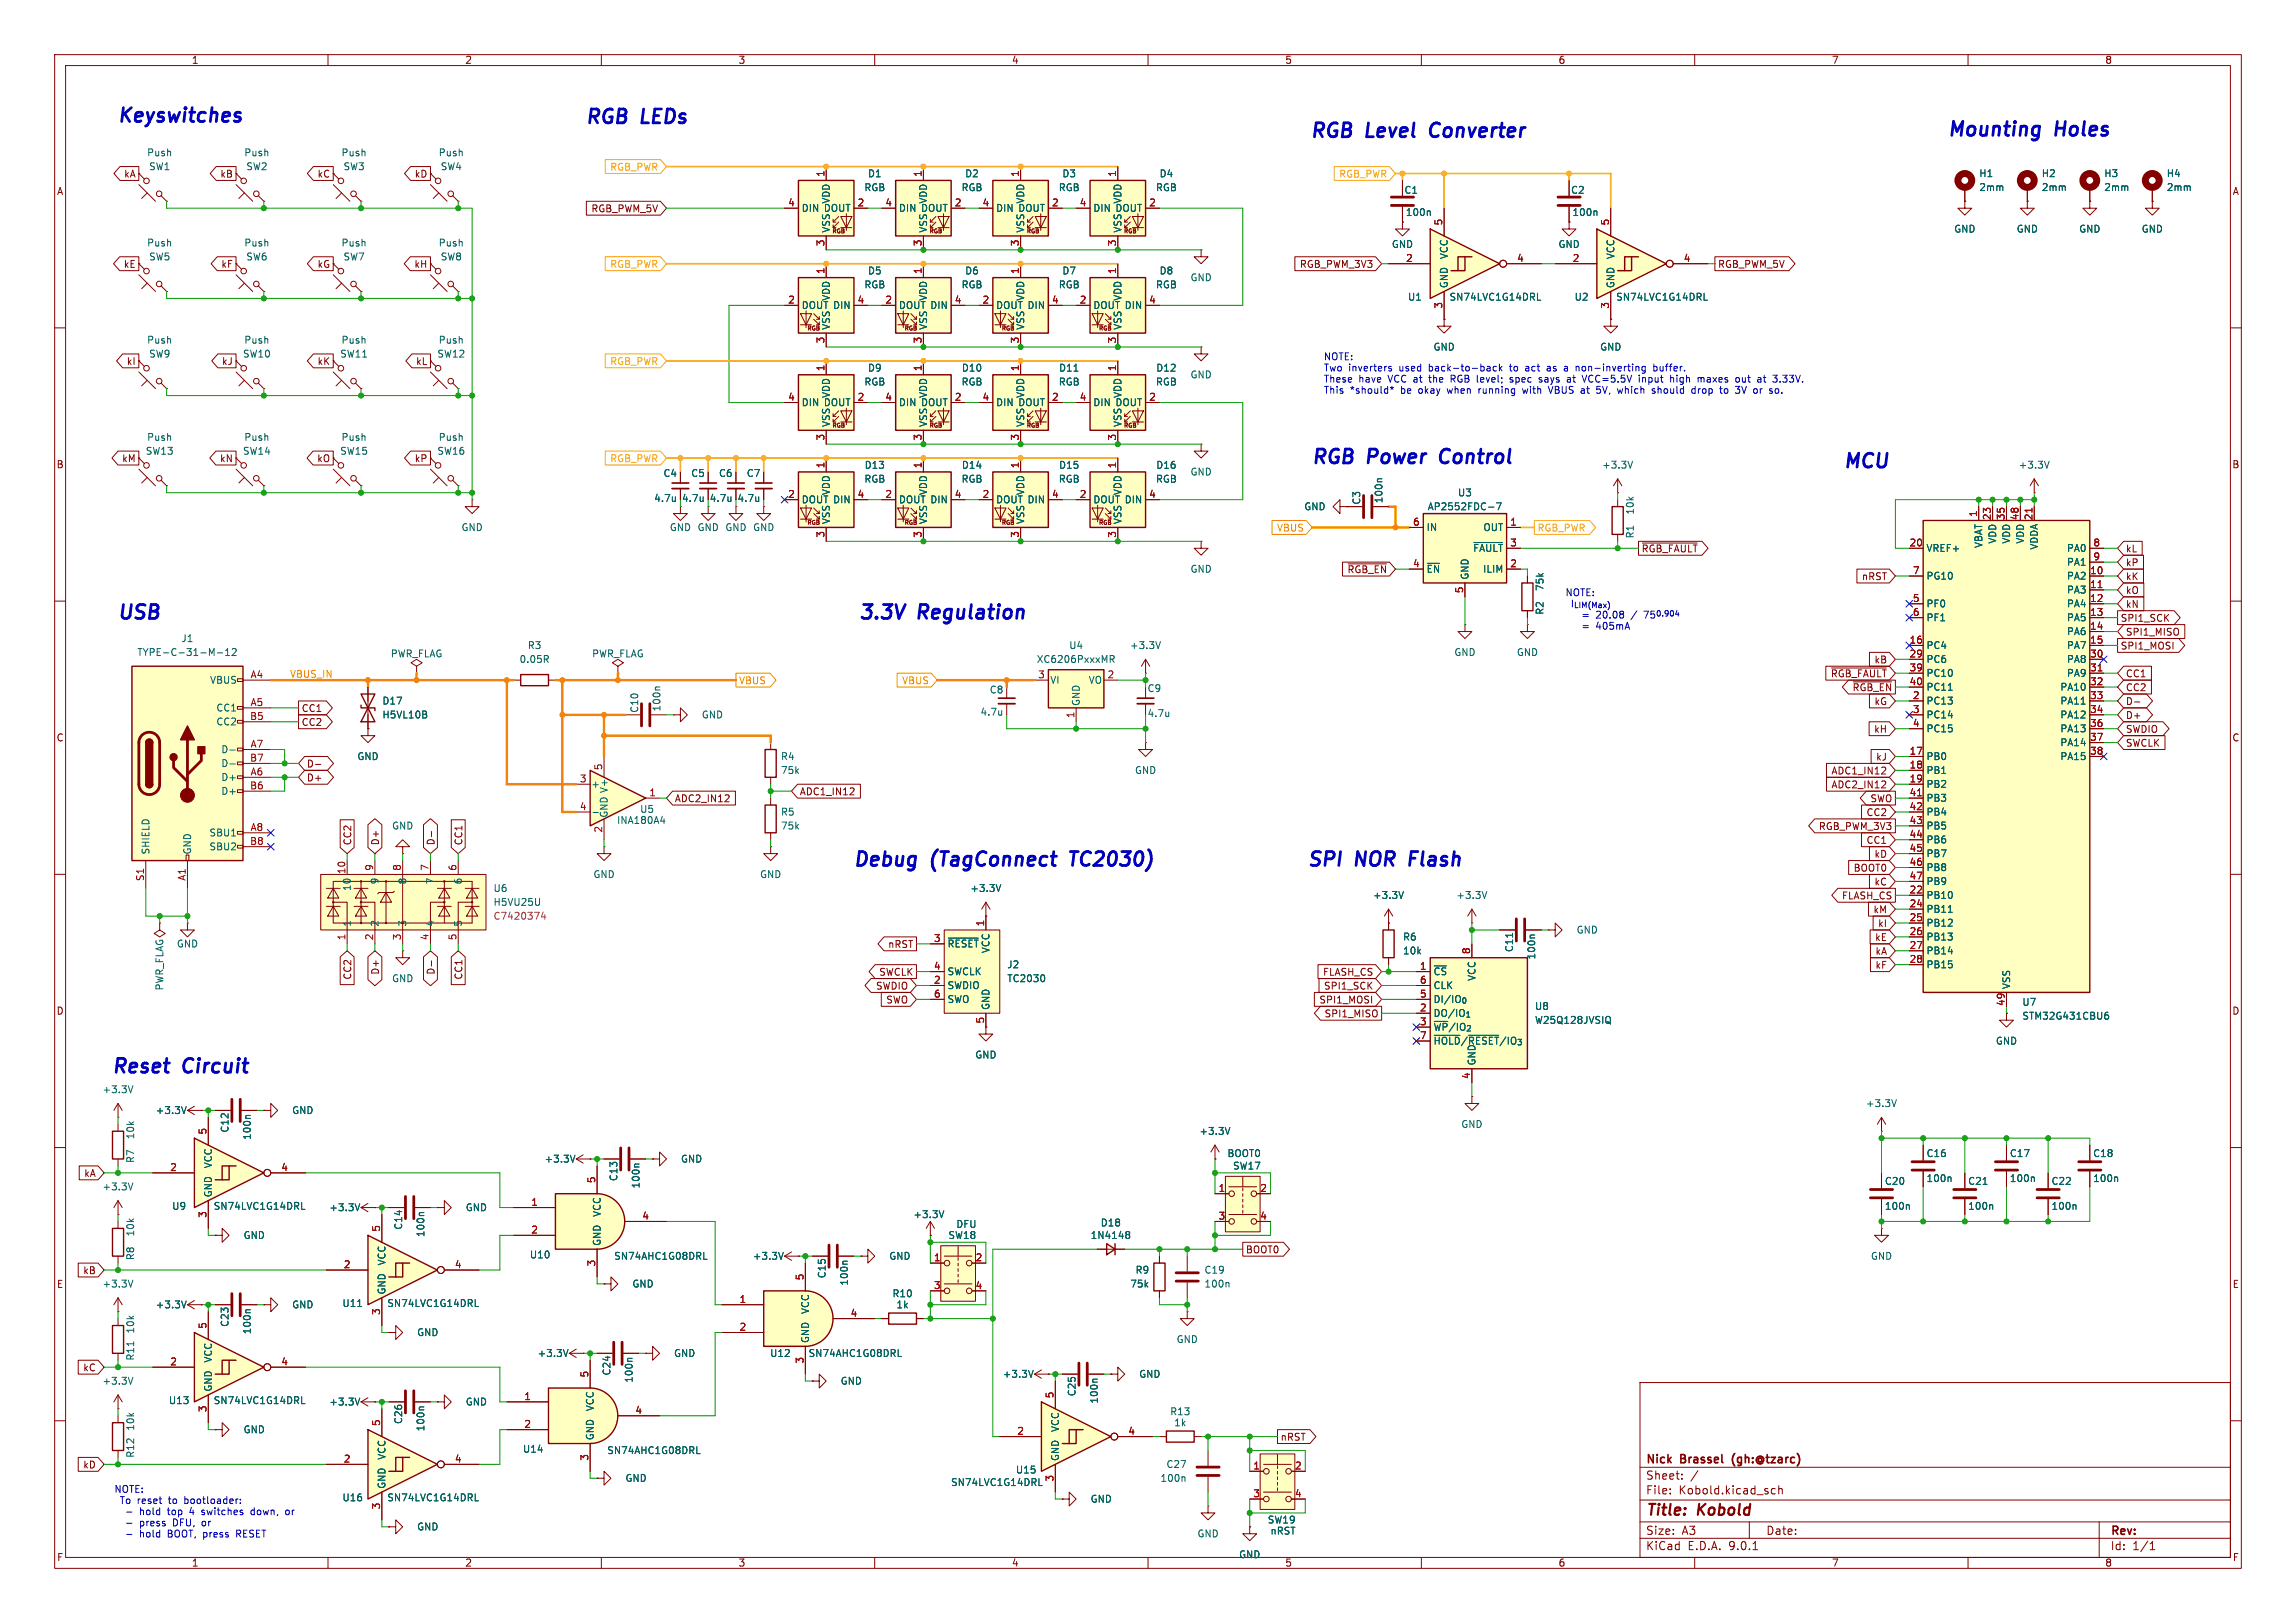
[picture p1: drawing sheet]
<svg xmlns="http://www.w3.org/2000/svg" width="420mm" height="297mm" viewBox="0 0 420 297" stroke-linecap="round" stroke-linejoin="round" font-family="sans-serif">
<defs><g id="words">
<g font-size="3.5" fill="#0000c2">
<text x="21.3" y="23.1">Keyswitches</text>
<text x="106.9" y="23.4">RGB</text>
<text x="117.5" y="23.4">LEDs</text>
<text x="239.5" y="25.9">RGB</text>
<text x="250.1" y="25.9">Level</text>
<text x="262.7" y="25.9">Converter</text>
<text x="356.1" y="25.7">Mounting</text>
<text x="376.1" y="25.7">Holes</text>
<text x="239.8" y="85.6">RGB</text>
<text x="250.3" y="85.6">Power</text>
<text x="264.5" y="85.6">Control</text>
<text x="337.1" y="86.4">MCU</text>
<text x="21.3" y="114.1">USB</text>
<text x="157" y="114.1">3.3V</text>
<text x="168.1" y="114.1">Regulation</text>
<text x="156" y="159.3">Debug</text>
<text x="170.5" y="159.3">(TagConnect</text>
<text x="196.9" y="159.3">TC2030)</text>
<text x="239" y="159.3">SPI</text>
<text x="248.1" y="159.3">NOR</text>
<text x="258.9" y="159.3">Flash</text>
<text x="20.3" y="197.1">Reset</text>
<text x="33.7" y="197.1">Circuit</text>
</g>
<g font-size="2.8" fill="#840000">
<text x="301" y="277.9">Title:</text>
<text x="310.6" y="277.9">Kobold</text>
</g>
<g font-size="2.1" fill="#840000">
<text x="301" y="268.2">Nick</text>
<text x="307.5" y="268.2">Brassel</text>
<text x="317.5" y="268.2">(gh:@tzarc)</text>
<text x="301" y="273.7">File:</text>
<text x="301" y="271">Sheet:</text>
<text x="307.1" y="273.7">Kobold.kicad_sch</text>
<text x="301" y="281.1">Size:</text>
<text x="307.6" y="281.1">A3</text>
<text x="323" y="281.1">Date:</text>
<text x="386" y="281.3">Rev:</text>
<text x="301" y="283.9">KiCad</text>
<text x="308.7" y="283.9">E.D.A.</text>
<text x="316.3" y="283.9">9.0.1</text>
<text x="386" y="283.9">Id:</text>
<text x="390.1" y="283.9">1/1</text>
</g>
<g font-size="1.8" fill="#840000">
<text x="35" y="11.9">1</text>
<text x="85" y="11.9">2</text>
<text x="135" y="11.9">3</text>
<text x="185" y="11.9">4</text>
<text x="235" y="11.9">5</text>
<text x="285" y="11.9">6</text>
<text x="335" y="11.9">7</text>
<text x="385" y="11.9">8</text>
<text x="10.3" y="35.9">A</text>
<text x="22.6" y="32.7">kA</text>
<text x="40.2" y="32.7">kB</text>
<text x="58" y="32.7">kC</text>
<text x="75.8" y="32.7">kD</text>
<text x="408.3" y="35.9">A</text>
<text x="108.1" y="39.1">RGB_PWM_5V</text>
<text x="22.5" y="49.2">kE</text>
<text x="40.4" y="49.2">kF</text>
<text x="58" y="49.2">kG</text>
<text x="75.7" y="49.2">kH</text>
<text x="237.7" y="49.2">RGB_PWM_3V3</text>
<text x="314.2" y="49.2">RGB_PWM_5V</text>
<text x="23.1" y="67">kI</text>
<text x="40.5" y="67">kJ</text>
<text x="58" y="67">kK</text>
<text x="76" y="67">kL</text>
<text x="10.3" y="85.9">B</text>
<text x="22.2" y="84.8">kM</text>
<text x="40.1" y="84.8">kN</text>
<text x="57.9" y="84.8">kO</text>
<text x="75.8" y="84.8">kP</text>
<text x="408.2" y="85.9">B</text>
<text x="300.2" y="101.3">~{RGB_FAULT}</text>
<text x="388.8" y="101.3">kL</text>
<text x="246.4" y="105.1">~{RGB_EN}</text>
<text x="340.5" y="106.4">nRST</text>
<text x="388.8" y="106.4">kK</text>
<text x="388.8" y="103.8">kP</text>
<text x="387.8" y="114">SPI1_SCK</text>
<text x="388.8" y="111.4">kN</text>
<text x="388.8" y="108.9">kO</text>
<text x="387.8" y="119.1">SPI1_MOSI</text>
<text x="388.8" y="116.5">SPI1_MISO</text>
<text x="334.8" y="124.1">~{RGB_FAULT}</text>
<text x="342.8" y="121.6">kB</text>
<text x="388.8" y="124.1">CC1</text>
<text x="55.1" y="130.5">CC1</text>
<text x="338.8" y="126.7">~{RGB_EN}</text>
<text x="342.8" y="129.2">kG</text>
<text x="388.8" y="131.8">D+</text>
<text x="388.8" y="129.2">D-</text>
<text x="388.8" y="126.7">CC2</text>
<text x="10.3" y="135.9">C</text>
<text x="55.1" y="133">CC2</text>
<text x="342.7" y="134.3">kH</text>
<text x="388.8" y="134.3">SWDIO</text>
<text x="388.8" y="136.8">SWCLK</text>
<text x="408.2" y="135.9">C</text>
<text x="56" y="143.2">D+</text>
<text x="56" y="140.7">D-</text>
<text x="334.9" y="141.9">ADC1_IN12</text>
<text x="343.1" y="139.4">kJ</text>
<text x="123.3" y="147">ADC2_IN12</text>
<text x="146.2" y="145.7">ADC1_IN12</text>
<text x="334.9" y="144.5">ADC2_IN12</text>
<text x="341.3" y="149.5">CC2</text>
<text x="342" y="147">SWO</text>
<text x="64.5" y="154.8" transform="rotate(-90 64.5 154.8)">CC2</text>
<text x="69.5" y="154.8" transform="rotate(-90 69.5 154.8)">D+</text>
<text x="79.7" y="154.8" transform="rotate(-90 79.7 154.8)">D-</text>
<text x="84.8" y="154.8" transform="rotate(-90 84.8 154.8)">CC1</text>
<text x="332.6" y="152.1">RGB_PWM_3V3</text>
<text x="341.3" y="154.6">CC1</text>
<text x="339" y="159.7">BOOT0</text>
<text x="342.8" y="157.2">kD</text>
<text x="336.8" y="164.8">FLASH_CS</text>
<text x="342.6" y="167.3">kM</text>
<text x="342.8" y="162.2">kC</text>
<text x="162.4" y="173.7">nRST</text>
<text x="342.9" y="172.4">kE</text>
<text x="343.4" y="169.9">kI</text>
<text x="64.5" y="179.4" transform="rotate(-90 64.5 179.4)">CC2</text>
<text x="69.5" y="178.5" transform="rotate(-90 69.5 178.5)">D+</text>
<text x="79.7" y="178.5" transform="rotate(-90 79.7 178.5)">D-</text>
<text x="84.8" y="179.4" transform="rotate(-90 84.8 179.4)">CC1</text>
<text x="160.7" y="178.8">SWCLK</text>
<text x="241.9" y="178.8">FLASH_CS</text>
<text x="343" y="177.5">kF</text>
<text x="343" y="174.9">kA</text>
<text x="10.3" y="185.9">D</text>
<text x="160.1" y="181.3">SWDIO</text>
<text x="162" y="183.8">SWO</text>
<text x="241.2" y="183.8">SPI1_MOSI</text>
<text x="242.1" y="181.3">SPI1_SCK</text>
<text x="408.2" y="185.9">D</text>
<text x="242.2" y="186.4">SPI1_MISO</text>
<text x="15.3" y="215.6">kA</text>
<text x="15.1" y="233.4">kB</text>
<text x="227.8" y="229.6">BOOT0</text>
<text x="10.3" y="235.9">E</text>
<text x="408.3" y="235.9">E</text>
<text x="15.1" y="251.1">kC</text>
<text x="234.2" y="263.8">nRST</text>
<text x="15.1" y="268.9">kD</text>
<text x="10.3" y="285.9">F</text>
<text x="35" y="286.9">1</text>
<text x="85" y="286.9">2</text>
<text x="135" y="286.9">3</text>
<text x="185" y="286.9">4</text>
<text x="235" y="286.9">5</text>
<text x="285" y="286.9">6</text>
<text x="335" y="286.9">7</text>
<text x="385" y="286.9">8</text>
<text x="408.3" y="285.9">F</text>
</g>
<g font-size="1.8" fill="#006464">
<text x="26.8" y="28.8">Push</text>
<text x="44.6" y="28.8">Push</text>
<text x="62.4" y="28.8">Push</text>
<text x="80.2" y="28.8">Push</text>
<text x="27.2" y="31.3">SW1</text>
<text x="45" y="31.3">SW2</text>
<text x="62.7" y="31.3">SW3</text>
<text x="80.5" y="31.3">SW4</text>
<text x="158" y="35.2">RGB</text>
<text x="158.7" y="32.6">D1</text>
<text x="175.8" y="35.2">RGB</text>
<text x="176.5" y="32.6">D2</text>
<text x="193.6" y="35.2">RGB</text>
<text x="194.2" y="32.6">D3</text>
<text x="211.4" y="35.2">RGB</text>
<text x="212" y="32.6">D4</text>
<text x="256.8" y="35.7">C1</text>
<text x="287.3" y="35.7">C2</text>
<text x="362" y="35.2">2mm</text>
<text x="362" y="32.6">H1</text>
<text x="373.4" y="35.2">2mm</text>
<text x="373.4" y="32.6">H2</text>
<text x="384.8" y="35.2">2mm</text>
<text x="384.8" y="32.6">H3</text>
<text x="396.2" y="35.2">2mm</text>
<text x="396.2" y="32.6">H4</text>
<text x="146.6" y="39">DIN DOUT</text>
<text x="152" y="37.4" transform="rotate(-90 152 37.4)">VDD</text>
<text x="164.3" y="39">DIN DOUT</text>
<text x="169.8" y="37.4" transform="rotate(-90 169.8 37.4)">VDD</text>
<text x="182.1" y="39">DIN DOUT</text>
<text x="187.6" y="37.4" transform="rotate(-90 187.6 37.4)">VDD</text>
<text x="199.9" y="39">DIN DOUT</text>
<text x="205.3" y="37.4" transform="rotate(-90 205.3 37.4)">VDD</text>
<text x="257.1" y="39.7">100n</text>
<text x="287.5" y="39.7">100n</text>
<text x="26.8" y="45.3">Push</text>
<text x="27.2" y="47.9">SW5</text>
<text x="44.6" y="45.3">Push</text>
<text x="45" y="47.9">SW6</text>
<text x="62.4" y="45.3">Push</text>
<text x="62.7" y="47.9">SW7</text>
<text x="80.2" y="45.3">Push</text>
<text x="80.5" y="47.9">SW8</text>
<text x="152" y="42.7" transform="rotate(-90 152 42.7)">VSS</text>
<text x="169.8" y="42.7" transform="rotate(-90 169.8 42.7)">VSS</text>
<text x="187.6" y="42.7" transform="rotate(-90 187.6 42.7)">VSS</text>
<text x="205.3" y="42.7" transform="rotate(-90 205.3 42.7)">VSS</text>
<text x="254.5" y="45.6">GND</text>
<text x="265" y="47.5" transform="rotate(-90 265 47.5)">VCC</text>
<text x="285" y="45.6">GND</text>
<text x="295.5" y="47.5" transform="rotate(-90 295.5 47.5)">VCC</text>
<text x="357.4" y="42.8">GND</text>
<text x="368.8" y="42.8">GND</text>
<text x="380.2" y="42.8">GND</text>
<text x="391.7" y="42.8">GND</text>
<text x="158" y="53">RGB</text>
<text x="158.7" y="50.4">D5</text>
<text x="175.8" y="53">RGB</text>
<text x="176.5" y="50.4">D6</text>
<text x="193.6" y="53">RGB</text>
<text x="194.2" y="50.4">D7</text>
<text x="211.4" y="53">RGB</text>
<text x="212" y="50.4">D8</text>
<text x="217.7" y="51.7">GND</text>
<text x="265" y="52.8" transform="rotate(-90 265 52.8)">GND</text>
<text x="295.5" y="52.8" transform="rotate(-90 295.5 52.8)">GND</text>
<text x="146.6" y="56.7">DOUT DIN</text>
<text x="152" y="55.1" transform="rotate(-90 152 55.1)">VDD</text>
<text x="164.3" y="56.7">DOUT DIN</text>
<text x="169.8" y="55.1" transform="rotate(-90 169.8 55.1)">VDD</text>
<text x="182.1" y="56.7">DOUT DIN</text>
<text x="187.6" y="55.1" transform="rotate(-90 187.6 55.1)">VDD</text>
<text x="199.9" y="56.7">DOUT DIN</text>
<text x="205.3" y="55.1" transform="rotate(-90 205.3 55.1)">VDD</text>
<text x="257.5" y="55.2">U1</text>
<text x="265.1" y="55.2">SN74LVC1G14DRL</text>
<text x="287.9" y="55.2">U2</text>
<text x="295.5" y="55.2">SN74LVC1G14DRL</text>
<text x="26.8" y="63.1">Push</text>
<text x="27.2" y="65.6">SW9</text>
<text x="44.3" y="65.6">SW10</text>
<text x="44.6" y="63.1">Push</text>
<text x="62.1" y="65.6">SW11</text>
<text x="62.4" y="63.1">Push</text>
<text x="79.9" y="65.6">SW12</text>
<text x="80.2" y="63.1">Push</text>
<text x="152" y="60.5" transform="rotate(-90 152 60.5)">VSS</text>
<text x="169.8" y="60.5" transform="rotate(-90 169.8 60.5)">VSS</text>
<text x="187.6" y="60.5" transform="rotate(-90 187.6 60.5)">VSS</text>
<text x="205.3" y="60.5" transform="rotate(-90 205.3 60.5)">VSS</text>
<text x="262.1" y="64.4">GND</text>
<text x="292.6" y="64.4">GND</text>
<text x="158" y="70.7">RGB</text>
<text x="158.7" y="68.2">D9</text>
<text x="175.8" y="70.7">RGB</text>
<text x="175.9" y="68.2">D10</text>
<text x="193.6" y="70.7">RGB</text>
<text x="193.6" y="68.2">D11</text>
<text x="211.4" y="70.7">RGB</text>
<text x="211.4" y="68.2">D12</text>
<text x="217.7" y="69.4">GND</text>
<text x="146.6" y="74.5">DIN DOUT</text>
<text x="152" y="72.9" transform="rotate(-90 152 72.9)">VDD</text>
<text x="164.3" y="74.5">DIN DOUT</text>
<text x="169.8" y="72.9" transform="rotate(-90 169.8 72.9)">VDD</text>
<text x="182.1" y="74.5">DIN DOUT</text>
<text x="187.6" y="72.9" transform="rotate(-90 187.6 72.9)">VDD</text>
<text x="199.9" y="74.5">DIN DOUT</text>
<text x="205.3" y="72.9" transform="rotate(-90 205.3 72.9)">VDD</text>
<text x="26.6" y="83.4">SW13</text>
<text x="26.8" y="80.9">Push</text>
<text x="44.3" y="83.4">SW14</text>
<text x="44.6" y="80.9">Push</text>
<text x="62.1" y="83.4">SW15</text>
<text x="62.4" y="80.9">Push</text>
<text x="79.9" y="83.4">SW16</text>
<text x="80.2" y="80.9">Push</text>
<text x="152" y="78.2" transform="rotate(-90 152 78.2)">VSS</text>
<text x="169.8" y="78.2" transform="rotate(-90 169.8 78.2)">VSS</text>
<text x="187.6" y="78.2" transform="rotate(-90 187.6 78.2)">VSS</text>
<text x="205.3" y="78.2" transform="rotate(-90 205.3 78.2)">VSS</text>
<text x="121.3" y="87.5">C4</text>
<text x="126.3" y="87.5">C5</text>
<text x="131.4" y="87.5">C6</text>
<text x="136.5" y="87.5">C7</text>
<text x="158" y="88.5">RGB</text>
<text x="158.1" y="86">D13</text>
<text x="175.8" y="88.5">RGB</text>
<text x="175.9" y="86">D14</text>
<text x="193.6" y="88.5">RGB</text>
<text x="193.6" y="86">D15</text>
<text x="211.4" y="88.5">RGB</text>
<text x="211.4" y="86">D16</text>
<text x="217.7" y="87.2">GND</text>
<text x="293" y="86">+3.3V</text>
<text x="369.2" y="86">+3.3V</text>
<text x="119.6" y="92">4.7u</text>
<text x="124.6" y="92">4.7u</text>
<text x="129.7" y="92">4.7u</text>
<text x="134.8" y="92">4.7u</text>
<text x="146.6" y="92.3">DOUT DIN</text>
<text x="152" y="90.7" transform="rotate(-90 152 90.7)">VDD</text>
<text x="164.3" y="92.3">DOUT DIN</text>
<text x="169.8" y="90.7" transform="rotate(-90 169.8 90.7)">VDD</text>
<text x="182.1" y="92.3">DOUT DIN</text>
<text x="187.6" y="90.7" transform="rotate(-90 187.6 90.7)">VDD</text>
<text x="199.9" y="92.3">DOUT DIN</text>
<text x="205.3" y="90.7" transform="rotate(-90 205.3 90.7)">VDD</text>
<text x="238.5" y="93.6">GND</text>
<text x="249" y="92.4" transform="rotate(-90 249 92.4)">C3</text>
<text x="253.1" y="92.2" transform="rotate(-90 253.1 92.2)">100n</text>
<text x="261.1" y="93.6">AP2552FDC-7</text>
<text x="266.6" y="91">U3</text>
<text x="299.1" y="94.3" transform="rotate(-90 299.1 94.3)">10k</text>
<text x="84.3" y="97.4">GND</text>
<text x="122.4" y="97.4">GND GND GND GND</text>
<text x="152" y="96" transform="rotate(-90 152 96)">VSS</text>
<text x="169.8" y="96" transform="rotate(-90 169.8 96)">VSS</text>
<text x="187.6" y="96" transform="rotate(-90 187.6 96)">VSS</text>
<text x="205.3" y="96" transform="rotate(-90 205.3 96)">VSS</text>
<text x="260.9" y="97.4">IN</text>
<text x="269.4" y="101.2">~{FAULT}</text>
<text x="271.3" y="97.4">OUT</text>
<text x="299.1" y="98.6" transform="rotate(-90 299.1 98.6)">R1</text>
<text x="352.3" y="101.2">VREF+</text>
<text x="362.8" y="100.4" transform="rotate(-90 362.8 100.4)">VBAT</text>
<text x="365.4" y="99.6" transform="rotate(-90 365.4 99.6)">VDD</text>
<text x="367.9" y="99.6" transform="rotate(-90 367.9 99.6)">VDD</text>
<text x="370.4" y="99.6" transform="rotate(-90 370.4 99.6)">VDD</text>
<text x="373" y="100.7" transform="rotate(-90 373 100.7)">VDDA</text>
<text x="378" y="101.2">PA0</text>
<text x="217.7" y="105">GND</text>
<text x="260.9" y="105">~{EN}</text>
<text x="268.8" y="106.2" transform="rotate(-90 268.8 106.2)">GND</text>
<text x="271.2" y="105">ILIM</text>
<text x="352.3" y="106.3">PG10</text>
<text x="378" y="103.7">PA1</text>
<text x="378" y="106.3">PA2</text>
<text x="282.5" y="112.6" transform="rotate(-90 282.5 112.6)">R2</text>
<text x="282.5" y="108.3" transform="rotate(-90 282.5 108.3)">75k</text>
<text x="352.3" y="111.4">PF0</text>
<text x="352.3" y="113.9">PF1</text>
<text x="378" y="108.8">PA3</text>
<text x="378" y="111.4">PA4</text>
<text x="378" y="113.9">PA5</text>
<text x="33.1" y="117.7">J1</text>
<text x="96.4" y="119">R3</text>
<text x="195.5" y="119">U4</text>
<text x="206.6" y="119">+3.3V</text>
<text x="352.3" y="119">PC4</text>
<text x="378" y="116.4">PA6</text>
<text x="378" y="119">PA7</text>
<text x="25" y="120.2">TYPE-C-31-M-12</text>
<text x="38.3" y="125.3">VBUS</text>
<text x="71.4" y="120.5">PWR_FLAG</text>
<text x="94.9" y="121.5">0.05R</text>
<text x="108.2" y="120.5">PWR_FLAG</text>
<text x="189.6" y="121.5">XC6206PxxxMR</text>
<text x="192" y="125.3">VI</text>
<text x="199.1" y="125.3">VO</text>
<text x="265.9" y="120.2">GND</text>
<text x="277.4" y="120.2">GND</text>
<text x="352.3" y="121.5">PC6</text>
<text x="352.3" y="124.1">PC10</text>
<text x="378" y="121.5">PA8</text>
<text x="378" y="124.1">PA9</text>
<text x="39.5" y="130.4">CC1</text>
<text x="69.9" y="131.7">H5VL10B</text>
<text x="69.9" y="129.1">D17</text>
<text x="116.9" y="130.5" transform="rotate(-90 116.9 130.5)">C10</text>
<text x="121" y="130.3" transform="rotate(-90 121 130.3)">100n</text>
<text x="128.3" y="131.7">GND</text>
<text x="179.3" y="131.2">4.7u</text>
<text x="180.9" y="127.1">C8</text>
<text x="197.7" y="129.3" transform="rotate(-90 197.7 129.3)">GND</text>
<text x="209.8" y="126.8">C9</text>
<text x="209.8" y="131.4">4.7u</text>
<text x="352.3" y="126.6">PC11</text>
<text x="352.3" y="129.1">PC13</text>
<text x="352.3" y="131.7">PC14</text>
<text x="376.8" y="126.6">PA10</text>
<text x="376.8" y="129.1">PA11</text>
<text x="376.8" y="131.7">PA12</text>
<text x="39.5" y="132.9">CC2</text>
<text x="352.3" y="134.2">PC15</text>
<text x="376.8" y="134.2">PA13</text>
<text x="376.8" y="136.8">PA14</text>
<text x="40.4" y="138">D-</text>
<text x="40.4" y="140.6">D-</text>
<text x="40.4" y="143.1">D+</text>
<text x="65.3" y="139.3">GND</text>
<text x="142.8" y="139.3">R4</text>
<text x="142.8" y="141.8">75k</text>
<text x="207.5" y="141.8">GND</text>
<text x="352.3" y="139.3">PB0</text>
<text x="352.3" y="141.8">PB1</text>
<text x="376.8" y="139.3">PA15</text>
<text x="40.4" y="145.6">D+</text>
<text x="108.1" y="144.4">+</text>
<text x="111.4" y="149.7" transform="rotate(-90 111.4 149.7)">GND V+</text>
<text x="117" y="148.9">U5</text>
<text x="142.8" y="149.5">R5</text>
<text x="352.3" y="144.4">PB2</text>
<text x="352.3" y="146.9">PB3</text>
<text x="352.3" y="149.5">PB4</text>
<text x="38.2" y="153.3">SBU1</text>
<text x="38.2" y="155.8">SBU2</text>
<text x="71.6" y="152">GND</text>
<text x="112.8" y="151">INA180A4</text>
<text x="142.8" y="152">75k</text>
<text x="352.3" y="152">PB5</text>
<text x="352.3" y="154.5">PB6</text>
<text x="27.5" y="156.5" transform="rotate(-90 27.5 156.5)">SHIELD</text>
<text x="35.2" y="156.5" transform="rotate(-90 35.2 156.5)">GND</text>
<text x="69.4" y="161.9" transform="rotate(-90 69.4 161.9)">9</text>
<text x="74.5" y="161.9" transform="rotate(-90 74.5 161.9)">8</text>
<text x="79.6" y="161.9" transform="rotate(-90 79.6 161.9)">7</text>
<text x="84.7" y="161.9" transform="rotate(-90 84.7 161.9)">6</text>
<text x="108.5" y="160.9">GND</text>
<text x="138.9" y="160.9">GND</text>
<text x="352.3" y="157.1">PB7</text>
<text x="352.3" y="159.6">PB8</text>
<text x="64.4" y="163.2" transform="rotate(-90 64.4 163.2)">10</text>
<text x="90.2" y="163.4">U6</text>
<text x="90.2" y="166">H5VU25U</text>
<text x="177.4" y="163.4">+3.3V</text>
<text x="251.1" y="164.7">+3.3V</text>
<text x="266.3" y="164.7">+3.3V</text>
<text x="352.3" y="162.2">PB9</text>
<text x="352.3" y="164.7">PB10</text>
<text x="352.3" y="167.2">PB11</text>
<text x="32.3" y="173.6">GND</text>
<text x="64.4" y="169.7" transform="rotate(-90 64.4 169.7)">1</text>
<text x="69.4" y="169.7" transform="rotate(-90 69.4 169.7)">2</text>
<text x="74.5" y="169.7" transform="rotate(-90 74.5 169.7)">3</text>
<text x="79.6" y="169.7" transform="rotate(-90 79.6 169.7)">4</text>
<text x="84.7" y="169.7" transform="rotate(-90 84.7 169.7)">5</text>
<text x="173.2" y="173.6">~{RESET}</text>
<text x="256.5" y="172.3">R6</text>
<text x="288.3" y="171">GND</text>
<text x="352.3" y="169.8">PB12</text>
<text x="352.3" y="172.3">PB13</text>
<text x="71.6" y="179.9">GND</text>
<text x="173.2" y="178.7">SWCLK</text>
<text x="181.2" y="174.5" transform="rotate(-90 181.2 174.5)">VCC</text>
<text x="184.2" y="177.4">J2</text>
<text x="184.2" y="179.9">TC2030</text>
<text x="256.5" y="174.9">10k</text>
<text x="262.1" y="178.7">~{CS}</text>
<text x="270.1" y="179.6" transform="rotate(-90 270.1 179.6)">VCC</text>
<text x="277" y="174.3" transform="rotate(-90 277 174.3)">C11</text>
<text x="281" y="175.7" transform="rotate(-90 281 175.7)">100n</text>
<text x="352.3" y="174.9">PB14</text>
<text x="352.3" y="177.4">PB15</text>
<text x="30.1" y="181.3" transform="rotate(-90 30.1 181.3)">PWR_FLAG</text>
<text x="173.2" y="181.2">SWDIO</text>
<text x="173.2" y="183.7">SWO</text>
<text x="181.2" y="184.9" transform="rotate(-90 181.2 184.9)">GND</text>
<text x="262.1" y="181.2">CLK</text>
<text x="262.1" y="183.7">DI/IO_{0}</text>
<text x="280.7" y="185">U8</text>
<text x="367.9" y="181.1" transform="rotate(-90 367.9 181.1)">VSS</text>
<text x="369.8" y="184.3">U7</text>
<text x="262.1" y="186.3">DO/IO_{1}</text>
<text x="262.1" y="188.8">~{WP}/IO_{2}</text>
<text x="262.1" y="191.4">~{HOLD}/~{RESET}/IO_{3}</text>
<text x="280.7" y="187.6">W25Q128JVSIQ</text>
<text x="365" y="191.4">GND</text>
<text x="369.8" y="186.8">STM32G431CBU6</text>
<text x="178.3" y="193.9">GND</text>
<text x="270.1" y="195.1" transform="rotate(-90 270.1 195.1)">GND</text>
<text x="18.6" y="200.3">+3.3V</text>
<text x="341.2" y="202.8">+3.3V</text>
<text x="24.7" y="208.6" transform="rotate(-90 24.7 208.6)">10k</text>
<text x="28.4" y="204.1">+3.3V</text>
<text x="42" y="207.4" transform="rotate(-90 42 207.4)">C12</text>
<text x="46.1" y="208.7" transform="rotate(-90 46.1 208.7)">100n</text>
<text x="53.3" y="204.1">GND</text>
<text x="219.3" y="207.9">+3.3V</text>
<text x="267.2" y="206.6">GND</text>
<text x="24.7" y="212.9" transform="rotate(-90 24.7 212.9)">R7</text>
<text x="39" y="213.9" transform="rotate(-90 39 213.9)">VCC</text>
<text x="99.5" y="213">+3.3V</text>
<text x="124.5" y="213">GND</text>
<text x="224.4" y="211.9">BOOT0</text>
<text x="225.5" y="214.2">SW17</text>
<text x="352.3" y="211.9">C16</text>
<text x="367.5" y="211.9">C17</text>
<text x="382.8" y="211.9">C18</text>
<text x="18.6" y="218">+3.3V</text>
<text x="31.4" y="221.6">U9</text>
<text x="39" y="219.2" transform="rotate(-90 39 219.2)">GND</text>
<text x="39" y="221.6">SN74LVC1G14DRL</text>
<text x="60.1" y="221.8">+3.3V</text>
<text x="85.1" y="221.8">GND</text>
<text x="113.1" y="216.2" transform="rotate(-90 113.1 216.2)">C13</text>
<text x="117.2" y="217.6" transform="rotate(-90 117.2 217.6)">100n</text>
<text x="344.7" y="221.6">100n</text>
<text x="344.7" y="217">C20</text>
<text x="352.3" y="216.5">100n</text>
<text x="359.9" y="221.6">100n</text>
<text x="359.9" y="217">C21</text>
<text x="367.5" y="216.5">100n</text>
<text x="375.2" y="221.6">100n</text>
<text x="375.2" y="217">C22</text>
<text x="382.8" y="216.5">100n</text>
<text x="24.7" y="226.4" transform="rotate(-90 24.7 226.4)">10k</text>
<text x="44.5" y="226.9">GND</text>
<text x="73.8" y="225.1" transform="rotate(-90 73.8 225.1)">C14</text>
<text x="77.8" y="226.5" transform="rotate(-90 77.8 226.5)">100n</text>
<text x="110.1" y="222.8" transform="rotate(-90 110.1 222.8)">VCC</text>
<text x="167" y="223.1">+3.3V</text>
<text x="173.4" y="226.9">SW18</text>
<text x="174.8" y="224.9">DFU</text>
<text x="199.4" y="226.9">1N4148</text>
<text x="201.3" y="224.6">D18</text>
<text x="24.7" y="230.7" transform="rotate(-90 24.7 230.7)">R8</text>
<text x="70.7" y="231.7" transform="rotate(-90 70.7 231.7)">VCC</text>
<text x="96.8" y="230.5">U10</text>
<text x="110.1" y="228.1" transform="rotate(-90 110.1 228.1)">GND</text>
<text x="112.2" y="230.7">SN74AHC1G08DRL</text>
<text x="137.6" y="230.7">+3.3V</text>
<text x="162.6" y="230.7">GND</text>
<text x="207.6" y="233.3">R9</text>
<text x="220.2" y="233.3">C19</text>
<text x="342.1" y="230.7">GND</text>
<text x="18.6" y="235.8">+3.3V</text>
<text x="28.4" y="239.6">+3.3V</text>
<text x="53.3" y="239.6">GND</text>
<text x="62.5" y="239.4">U11</text>
<text x="70.7" y="237" transform="rotate(-90 70.7 237)">GND</text>
<text x="70.7" y="239.4">SN74LVC1G14DRL</text>
<text x="115.6" y="235.8">GND</text>
<text x="151.2" y="234" transform="rotate(-90 151.2 234)">C15</text>
<text x="155.3" y="235.4" transform="rotate(-90 155.3 235.4)">100n</text>
<text x="163.2" y="237.6">R10</text>
<text x="163.9" y="239.6">1k</text>
<text x="206.7" y="235.8">75k</text>
<text x="220.2" y="235.8">100n</text>
<text x="24.7" y="244.1" transform="rotate(-90 24.7 244.1)">10k</text>
<text x="42" y="242.9" transform="rotate(-90 42 242.9)">C23</text>
<text x="46.1" y="244.3" transform="rotate(-90 46.1 244.3)">100n</text>
<text x="76.2" y="244.7">GND</text>
<text x="148.2" y="245.9" transform="rotate(-90 148.2 245.9)">GND</text>
<text x="148.2" y="240.6" transform="rotate(-90 148.2 240.6)">VCC</text>
<text x="215.1" y="246">GND</text>
<text x="24.7" y="249.1" transform="rotate(-90 24.7 249.1)">R11</text>
<text x="39" y="249.4" transform="rotate(-90 39 249.4)">VCC</text>
<text x="98.2" y="248.5">+3.3V</text>
<text x="111.9" y="251.8" transform="rotate(-90 111.9 251.8)">C24</text>
<text x="123.2" y="248.5">GND</text>
<text x="140.8" y="248.5">U12</text>
<text x="147.8" y="248.5">SN74AHC1G08DRL</text>
<text x="18.6" y="253.6">+3.3V</text>
<text x="30.8" y="257.1">U13</text>
<text x="39" y="254.8" transform="rotate(-90 39 254.8)">GND</text>
<text x="39" y="257.1">SN74LVC1G14DRL</text>
<text x="60.1" y="257.4">+3.3V</text>
<text x="85.1" y="257.4">GND</text>
<text x="115.9" y="253.1" transform="rotate(-90 115.9 253.1)">100n</text>
<text x="153.7" y="253.6">GND</text>
<text x="183.3" y="252.3">+3.3V</text>
<text x="197" y="255.6" transform="rotate(-90 197 255.6)">C25</text>
<text x="201" y="257" transform="rotate(-90 201 257)">100n</text>
<text x="208.3" y="252.3">GND</text>
<text x="24.7" y="261.9" transform="rotate(-90 24.7 261.9)">10k</text>
<text x="44.5" y="262.5">GND</text>
<text x="73.8" y="260.7" transform="rotate(-90 73.8 260.7)">C26</text>
<text x="77.8" y="262" transform="rotate(-90 77.8 262)">100n</text>
<text x="108.8" y="263.7" transform="rotate(-90 108.8 263.7)">GND</text>
<text x="108.8" y="258.3" transform="rotate(-90 108.8 258.3)">VCC</text>
<text x="193.9" y="262.1" transform="rotate(-90 193.9 262.1)">VCC</text>
<text x="214" y="259.2">R13</text>
<text x="214.7" y="261.2">1k</text>
<text x="24.7" y="266.9" transform="rotate(-90 24.7 266.9)">R12</text>
<text x="70.7" y="267.2" transform="rotate(-90 70.7 267.2)">VCC</text>
<text x="95.6" y="266">U14</text>
<text x="111" y="266.3">SN74AHC1G08DRL</text>
<text x="185.7" y="269.8">U15</text>
<text x="193.9" y="267.5" transform="rotate(-90 193.9 267.5)">GND</text>
<text x="213.3" y="268.8">C27</text>
<text x="62.5" y="274.9">U16</text>
<text x="70.7" y="272.5" transform="rotate(-90 70.7 272.5)">GND</text>
<text x="70.7" y="274.9">SN74LVC1G14DRL</text>
<text x="114.3" y="271.4">GND</text>
<text x="173.9" y="272.1">SN74LVC1G14DRL</text>
<text x="199.4" y="275.2">GND</text>
<text x="212.2" y="271.4">100n</text>
<text x="76.2" y="280.3">GND</text>
<text x="218.9" y="281.5">GND</text>
<text x="231.8" y="279">SW19</text>
<text x="232.3" y="281">nRST</text>
<text x="226.6" y="285.3">GND</text>
</g>
<g font-size="1.8" fill="#ffb700">
<text x="111.5" y="31.4">RGB_PWR</text>
<text x="244.9" y="32.7">RGB_PWR</text>
<text x="111.5" y="49.2">RGB_PWR</text>
<text x="111.5" y="67">RGB_PWR</text>
<text x="111.5" y="84.8">RGB_PWR</text>
<text x="281.1" y="97.5">RGB_PWR</text>
</g>
<g font-size="1.8" fill="#a90000">
<text x="150.9" y="32.5" transform="rotate(-90 150.9 32.5)">1</text>
<text x="168.7" y="32.5" transform="rotate(-90 168.7 32.5)">1</text>
<text x="186.4" y="32.5" transform="rotate(-90 186.4 32.5)">1</text>
<text x="204.2" y="32.5" transform="rotate(-90 204.2 32.5)">1</text>
<text x="144.1" y="37.8">4</text>
<text x="156.8" y="37.8">2</text>
<text x="161.9" y="37.8">4</text>
<text x="174.6" y="37.8">2</text>
<text x="179.6" y="37.8">4</text>
<text x="192.3" y="37.8">2</text>
<text x="197.4" y="37.8">4</text>
<text x="210.1" y="37.8">2</text>
<text x="263.9" y="41.3" transform="rotate(-90 263.9 41.3)">5</text>
<text x="294.4" y="41.3" transform="rotate(-90 294.4 41.3)">5</text>
<text x="150.9" y="45.2" transform="rotate(-90 150.9 45.2)">3</text>
<text x="168.7" y="45.2" transform="rotate(-90 168.7 45.2)">3</text>
<text x="186.4" y="45.2" transform="rotate(-90 186.4 45.2)">3</text>
<text x="204.2" y="45.2" transform="rotate(-90 204.2 45.2)">3</text>
<text x="150.9" y="50.2" transform="rotate(-90 150.9 50.2)">1</text>
<text x="168.7" y="50.2" transform="rotate(-90 168.7 50.2)">1</text>
<text x="186.4" y="50.2" transform="rotate(-90 186.4 50.2)">1</text>
<text x="204.2" y="50.2" transform="rotate(-90 204.2 50.2)">1</text>
<text x="257.1" y="48">2</text>
<text x="277.4" y="48">4</text>
<text x="287.6" y="48">2</text>
<text x="307.9" y="48">4</text>
<text x="144.1" y="55.6">2</text>
<text x="156.8" y="55.6">4</text>
<text x="161.9" y="55.6">2</text>
<text x="174.6" y="55.6">4</text>
<text x="179.6" y="55.6">2</text>
<text x="192.3" y="55.6">4</text>
<text x="197.4" y="55.6">2</text>
<text x="210.1" y="55.6">4</text>
<text x="263.9" y="56.6" transform="rotate(-90 263.9 56.6)">3</text>
<text x="294.4" y="56.6" transform="rotate(-90 294.4 56.6)">3</text>
<text x="150.9" y="62.9" transform="rotate(-90 150.9 62.9)">3</text>
<text x="168.7" y="62.9" transform="rotate(-90 168.7 62.9)">3</text>
<text x="186.4" y="62.9" transform="rotate(-90 186.4 62.9)">3</text>
<text x="204.2" y="62.9" transform="rotate(-90 204.2 62.9)">3</text>
<text x="150.9" y="68" transform="rotate(-90 150.9 68)">1</text>
<text x="168.7" y="68" transform="rotate(-90 168.7 68)">1</text>
<text x="186.4" y="68" transform="rotate(-90 186.4 68)">1</text>
<text x="204.2" y="68" transform="rotate(-90 204.2 68)">1</text>
<text x="144.1" y="73.4">4</text>
<text x="156.8" y="73.4">2</text>
<text x="161.9" y="73.4">4</text>
<text x="174.6" y="73.4">2</text>
<text x="179.6" y="73.4">4</text>
<text x="192.3" y="73.4">2</text>
<text x="197.4" y="73.4">4</text>
<text x="210.1" y="73.4">2</text>
<text x="150.9" y="80.7" transform="rotate(-90 150.9 80.7)">3</text>
<text x="168.7" y="80.7" transform="rotate(-90 168.7 80.7)">3</text>
<text x="186.4" y="80.7" transform="rotate(-90 186.4 80.7)">3</text>
<text x="204.2" y="80.7" transform="rotate(-90 204.2 80.7)">3</text>
<text x="150.9" y="85.8" transform="rotate(-90 150.9 85.8)">1</text>
<text x="168.7" y="85.8" transform="rotate(-90 168.7 85.8)">1</text>
<text x="186.4" y="85.8" transform="rotate(-90 186.4 85.8)">1</text>
<text x="204.2" y="85.8" transform="rotate(-90 204.2 85.8)">1</text>
<text x="144.1" y="91.2">2</text>
<text x="156.8" y="91.2">4</text>
<text x="161.9" y="91.2">2</text>
<text x="174.6" y="91.2">4</text>
<text x="179.6" y="91.2">2</text>
<text x="192.3" y="91.2">4</text>
<text x="197.4" y="91.2">2</text>
<text x="210.1" y="91.2">4</text>
<text x="361.7" y="94.7" transform="rotate(-90 361.7 94.7)">1</text>
<text x="364.2" y="95.3" transform="rotate(-90 364.2 95.3)">23</text>
<text x="366.8" y="95.3" transform="rotate(-90 366.8 95.3)">35</text>
<text x="369.3" y="95.3" transform="rotate(-90 369.3 95.3)">48</text>
<text x="371.9" y="95.3" transform="rotate(-90 371.9 95.3)">21</text>
<text x="150.9" y="98.5" transform="rotate(-90 150.9 98.5)">3</text>
<text x="168.7" y="98.5" transform="rotate(-90 168.7 98.5)">3</text>
<text x="186.4" y="98.5" transform="rotate(-90 186.4 98.5)">3</text>
<text x="204.2" y="98.5" transform="rotate(-90 204.2 98.5)">3</text>
<text x="258.4" y="96.3">6</text>
<text x="276.2" y="96.3">1</text>
<text x="276.2" y="100.1">3</text>
<text x="349.2" y="100.1">20</text>
<text x="382.8" y="100.1">8</text>
<text x="258.4" y="103.9">4</text>
<text x="276.2" y="103.9">2</text>
<text x="349.8" y="105.2">7</text>
<text x="382.2" y="105.2">10</text>
<text x="382.2" y="107.7">11</text>
<text x="382.8" y="102.6">9</text>
<text x="267.7" y="108.7" transform="rotate(-90 267.7 108.7)">5</text>
<text x="349.8" y="110.2">5</text>
<text x="349.8" y="112.8">6</text>
<text x="382.2" y="110.2">12</text>
<text x="382.2" y="112.8">13</text>
<text x="349.2" y="117.9">16</text>
<text x="382.2" y="115.3">14</text>
<text x="382.2" y="117.9">15</text>
<text x="45.7" y="124.2">A4</text>
<text x="189.8" y="124.2">3</text>
<text x="202.5" y="124.2">2</text>
<text x="349.2" y="120.4">29</text>
<text x="349.2" y="122.9">39</text>
<text x="349.2" y="125.5">40</text>
<text x="382.2" y="120.4">30</text>
<text x="382.2" y="122.9">31</text>
<text x="382.2" y="125.5">32</text>
<text x="45.6" y="131.8">B5</text>
<text x="45.7" y="129.3">A5</text>
<text x="196.6" y="131.5" transform="rotate(-90 196.6 131.5)">1</text>
<text x="349.8" y="128">2</text>
<text x="349.8" y="130.6">3</text>
<text x="382.2" y="128">33</text>
<text x="382.2" y="130.6">34</text>
<text x="45.7" y="136.9">A7</text>
<text x="349.8" y="133.1">4</text>
<text x="382.2" y="133.1">36</text>
<text x="382.2" y="135.6">37</text>
<text x="45.6" y="139.4">B7</text>
<text x="45.7" y="142">A6</text>
<text x="106" y="143.3">3</text>
<text x="110.2" y="141" transform="rotate(-90 110.2 141)">5</text>
<text x="349.2" y="138.2">17</text>
<text x="349.2" y="140.7">18</text>
<text x="349.2" y="143.3">19</text>
<text x="382.2" y="138.2">38</text>
<text x="45.6" y="144.5">B6</text>
<text x="106" y="148.3">4</text>
<text x="118.7" y="145.8">1</text>
<text x="349.2" y="145.8">41</text>
<text x="349.2" y="148.3">42</text>
<text x="45.6" y="154.7">B8</text>
<text x="45.7" y="152.1">A8</text>
<text x="110.2" y="152.5" transform="rotate(-90 110.2 152.5)">2</text>
<text x="349.2" y="150.9">43</text>
<text x="349.2" y="153.4">44</text>
<text x="349.2" y="156">45</text>
<text x="26.4" y="161.3" transform="rotate(-90 26.4 161.3)">S1</text>
<text x="34" y="161.3" transform="rotate(-90 34 161.3)">A1</text>
<text x="63.2" y="160.1" transform="rotate(-90 63.2 160.1)">10</text>
<text x="68.3" y="159.5" transform="rotate(-90 68.3 159.5)">9</text>
<text x="73.4" y="159.5" transform="rotate(-90 73.4 159.5)">8</text>
<text x="78.5" y="159.5" transform="rotate(-90 78.5 159.5)">7</text>
<text x="83.6" y="159.5" transform="rotate(-90 83.6 159.5)">6</text>
<text x="349.2" y="158.5">46</text>
<text x="349.2" y="161">47</text>
<text x="349.2" y="163.6">22</text>
<text x="349.2" y="166.1">24</text>
<text x="63.2" y="172.2" transform="rotate(-90 63.2 172.2)">1</text>
<text x="68.3" y="172.2" transform="rotate(-90 68.3 172.2)">2</text>
<text x="73.4" y="172.2" transform="rotate(-90 73.4 172.2)">3</text>
<text x="78.5" y="172.2" transform="rotate(-90 78.5 172.2)">4</text>
<text x="83.6" y="172.2" transform="rotate(-90 83.6 172.2)">5</text>
<text x="170.7" y="172.5">3</text>
<text x="180.1" y="169.6" transform="rotate(-90 180.1 169.6)">1</text>
<text x="349.2" y="168.7">25</text>
<text x="349.2" y="171.2">26</text>
<text x="349.2" y="173.7">27</text>
<text x="170.7" y="177.5">4</text>
<text x="259.6" y="177.5">1</text>
<text x="269" y="174.7" transform="rotate(-90 269 174.7)">8</text>
<text x="349.2" y="176.3">28</text>
<text x="170.7" y="180.1">2</text>
<text x="170.7" y="182.6">6</text>
<text x="259.6" y="180.1">6</text>
<text x="259.6" y="182.6">5</text>
<text x="259.6" y="185.2">2</text>
<text x="366.8" y="184.2" transform="rotate(-90 366.8 184.2)">49</text>
<text x="180.1" y="187.4" transform="rotate(-90 180.1 187.4)">5</text>
<text x="259.6" y="187.7">3</text>
<text x="259.6" y="190.2">7</text>
<text x="269" y="197.6" transform="rotate(-90 269 197.6)">4</text>
<text x="37.8" y="207.7" transform="rotate(-90 37.8 207.7)">5</text>
<text x="31" y="214.4">2</text>
<text x="51.4" y="214.4">4</text>
<text x="97.1" y="220.7">1</text>
<text x="109" y="216.6" transform="rotate(-90 109 216.6)">5</text>
<text x="222.8" y="218.2">1</text>
<text x="230.4" y="218.2">2</text>
<text x="37.8" y="223" transform="rotate(-90 37.8 223)">3</text>
<text x="69.6" y="225.5" transform="rotate(-90 69.6 225.5)">5</text>
<text x="97.1" y="225.8">2</text>
<text x="117.4" y="223.3">4</text>
<text x="222.8" y="223.3">3</text>
<text x="230.4" y="223.3">4</text>
<text x="62.8" y="232.2">2</text>
<text x="83.1" y="232.2">4</text>
<text x="109" y="231.8" transform="rotate(-90 109 231.8)">3</text>
<text x="170.7" y="230.9">1</text>
<text x="178.4" y="230.9">2</text>
<text x="135.2" y="238.5">1</text>
<text x="147.1" y="234.4" transform="rotate(-90 147.1 234.4)">5</text>
<text x="170.7" y="236">3</text>
<text x="178.4" y="236">4</text>
<text x="37.8" y="243.3" transform="rotate(-90 37.8 243.3)">5</text>
<text x="69.6" y="240.7" transform="rotate(-90 69.6 240.7)">3</text>
<text x="135.2" y="243.6">2</text>
<text x="155.5" y="241">4</text>
<text x="31" y="249.9">2</text>
<text x="51.4" y="249.9">4</text>
<text x="147.1" y="249.6" transform="rotate(-90 147.1 249.6)">3</text>
<text x="95.8" y="256.3">1</text>
<text x="107.7" y="252.2" transform="rotate(-90 107.7 252.2)">5</text>
<text x="192.8" y="256" transform="rotate(-90 192.8 256)">5</text>
<text x="37.8" y="258.5" transform="rotate(-90 37.8 258.5)">3</text>
<text x="69.6" y="261.1" transform="rotate(-90 69.6 261.1)">5</text>
<text x="95.8" y="261.4">2</text>
<text x="116.1" y="258.8">4</text>
<text x="186" y="262.6">2</text>
<text x="206.3" y="262.6">4</text>
<text x="62.8" y="267.7">2</text>
<text x="83.1" y="267.7">4</text>
<text x="107.7" y="267.4" transform="rotate(-90 107.7 267.4)">3</text>
<text x="229.2" y="269">1</text>
<text x="236.8" y="269">2</text>
<text x="192.8" y="271.2" transform="rotate(-90 192.8 271.2)">3</text>
<text x="229.2" y="274.1">3</text>
<text x="236.8" y="274.1">4</text>
<text x="69.6" y="276.3" transform="rotate(-90 69.6 276.3)">3</text>
</g>
<g font-size="1.8" fill="#0000c2">
<text x="242.1" y="66.1">NOTE:</text>
<text x="242.1" y="68.2">Two</text>
<text x="242.1" y="70.2">These</text>
<text x="246.7" y="68.2">inverters</text>
<text x="248.6" y="70.2">have</text>
<text x="254.1" y="70.2">VCC at</text>
<text x="256.1" y="68.2">used</text>
<text x="261.7" y="68.2">back-to-back</text>
<text x="261.9" y="70.2">the</text>
<text x="266.1" y="70.2">RGB level;</text>
<text x="276.7" y="68.2">to</text>
<text x="277.3" y="70.2">spec</text>
<text x="279.7" y="68.2">act</text>
<text x="282.8" y="70.2">says</text>
<text x="283.9" y="68.2">as</text>
<text x="287.2" y="68.2">a</text>
<text x="288.2" y="70.2">at</text>
<text x="289.5" y="68.2">non-inverting</text>
<text x="291.2" y="70.2">VCC=5.5V</text>
<text x="301.7" y="70.2">input</text>
<text x="303.9" y="68.2">buffer.</text>
<text x="307.6" y="70.2">high</text>
<text x="312.9" y="70.2">maxes</text>
<text x="320" y="70.2">out</text>
<text x="324.2" y="70.2">at</text>
<text x="327.3" y="70.2">3.33V.</text>
<text x="242.1" y="72.3">This</text>
<text x="247" y="72.3">*should*</text>
<text x="256.4" y="72.3">be</text>
<text x="259.8" y="72.3">okay</text>
<text x="265.3" y="72.3">when</text>
<text x="271.1" y="72.3">running</text>
<text x="279.4" y="72.3">with</text>
<text x="284.4" y="72.3">VBUS</text>
<text x="290.5" y="72.3">at</text>
<text x="293.5" y="72.3">5V,</text>
<text x="297.6" y="72.3">which</text>
<text x="304.1" y="72.3">should</text>
<text x="311.6" y="72.3">drop</text>
<text x="317" y="72.3">to</text>
<text x="320" y="72.3">3V</text>
<text x="323.5" y="72.3">or</text>
<text x="286.3" y="109.3">NOTE:</text>
<text x="287.4" y="111.4">I_{LIM(Max)}</text>
<text x="289.8" y="113.4">=</text>
<text x="292.5" y="113.4">20.08</text>
<text x="301.6" y="113.4">75^{0.904}</text>
<text x="289.8" y="115.4">=</text>
<text x="292.5" y="115.4">405mA</text>
<text x="20.8" y="273.4">NOTE:</text>
<text x="22" y="275.4">To reset</text>
<text x="31.2" y="275.4">to</text>
<text x="34.2" y="275.4">bootloader:</text>
<text x="23.2" y="277.5">-</text>
<text x="23.2" y="279.5">-</text>
<text x="25.9" y="277.5">hold</text>
<text x="25.9" y="279.5">press</text>
<text x="25.9" y="281.6">hold</text>
<text x="31.2" y="277.5">top</text>
<text x="31.2" y="281.6">BOOT, press</text>
<text x="32.2" y="279.5">DFU,</text>
<text x="35.4" y="277.5">4</text>
<text x="37.6" y="279.5">or</text>
<text x="37.8" y="277.5">switches</text>
<text x="44.1" y="281.6">RESET</text>
<text x="47" y="277.5">down,</text>
<text x="53.5" y="277.5">or</text>
</g>
<g font-size="1.8" fill="#ff8100">
<text x="233.5" y="97.5">VBUS</text>
<text x="53" y="124.1">VBUS_IN</text>
<text x="135.1" y="125.4">VBUS</text>
<text x="164.9" y="125.4">VBUS</text>
</g>
<text font-size="1.8" fill="#840084" x="90.2" y="168.5">C7420374</text>
<g font-size="1.1" fill="#840000">
<text x="152.1" y="42.9">RGB</text>
<text x="169.9" y="42.9">RGB</text>
<text x="187.7" y="42.9">RGB</text>
<text x="205.5" y="42.9">RGB</text>
<text x="147.5" y="60.7">RGB</text>
<text x="165.3" y="60.7">RGB</text>
<text x="183.1" y="60.7">RGB</text>
<text x="200.9" y="60.7">RGB</text>
<text x="152.1" y="78.5">RGB</text>
<text x="169.9" y="78.5">RGB</text>
<text x="187.7" y="78.5">RGB</text>
<text x="205.5" y="78.5">RGB</text>
<text x="147.5" y="96.2">RGB</text>
<text x="165.3" y="96.2">RGB</text>
<text x="183.1" y="96.2">RGB</text>
<text x="200.9" y="96.2">RGB</text>
</g>
</g></defs>
<g fill="none" stroke="#840000" stroke-width=".18">
<path d="M10 10h400v277h-400zM12 12h396v273h-396zM60 10v2M110 10v2M160 10v2M210 10v2M260 10v2M310 10v2M360 10v2M10 60h2M408 60h2M10 110h2"/>
<path d="M408 110h2M10 160h2M408 160h2M10 210h2M408 210h2M300 253h108v32h-108zM10 260h2M300 278.5h108M300 274.5h108M300 268.5h108M305.5 273.2v.2M305.5 272.5v.1"/>
<path d="M307.7 270.5v.2M307.7 269.8v.1M310.6 269.1l-1.3 1.9M320 278.5v3M324 273.1l.3 .3 .4-.1M324.7 272.5l-.4-.1-.3 .3M325.4 272.5l.2-.1 .3 .1 .1 .9M325.4 271.9v1.5M384 278.5v6.5M408 260h2M60 285v2M110 285v2"/>
<path d="M160 285v2M210 285v2M260 285v2M300 281.5h108M310 285v2M320.7 283.6h.8M360 285v2M393.3 283.6h.9M393.3 282.5l.4-.4v1.5"/>
</g>
<path d="M163.8 86.4h10.2v10.1h-10.2z" fill="#ffffc2"/>
<path d="M163.8 86.4h10.2v10.1h-10.2z" fill="none" stroke="#840000" stroke-width=".25"/>
<path d="M161.3 91.4h2.5M164.2 93h2l-1 2zM164.2 95h2M165.2 92.5v3M166.6 93l1 1v-.5M166.6 94l1 1v-.5M167.1 94h.5M167.1 95h.5M168.9 83.8v2.6M168.9 96.5v2.6M174 91.4h2.5" fill="none" stroke="#840000" stroke-width=".18"/>
<path d="M292.1 41.9l12.7 6.4-12.7 6.3z" fill="#ffffc2"/>
<path d="M292.1 41.9l12.7 6.4-12.7 6.3zM298.4 47v2.5h-2.5M299.7 47h-2.5v2.5M95.2 123.4h5.1v2.1h-5.1z" fill="none" stroke="#840000" stroke-width=".25"/>
<g fill="none" stroke="#840000" stroke-width=".18">
<path d="M294.6 38.1v5.1M284.5 48.3h7.6M294.6 53.3v5.1M306.1 48.3h6.3M124.5 92.7v1.3h1.2l-1.2 1.3-1.3-1.3h1.3M124.5 92.7h.1M129.5 92.7v1.3h1.3l-1.3 1.3-1.2-1.3h1.2M129.5 92.7h.1M134.6 92.7v1.3h1.3l-1.3 1.3-1.3-1.3h1.3M134.6 92.7h.1M139.7 92.7v1.3h1.3l-1.3 1.3-1.3-1.3h1.3M139.7 92.7h.1"/>
<path d="M94 124.5h1.2M100.3 124.5h1.3M113 121.9l1-.6-1-.6-1 .6 1 .6v1.3M113 123.2h.1"/>
<circle cx="305.4" cy="48.3" r=".63"/>
</g>
<path d="M311.7 54.9h.6M99.9 120.6l.4 .6M100.2 120l.1 .2-.1 .4" fill="none" stroke="#006464" stroke-width=".18"/>
<path d="M146 86.4h10.2v10.1h-10.2z" fill="#ffffc2"/>
<path d="M146 86.4h10.2v10.1h-10.2zM140 147.3h2v5.1h-2z" fill="none" stroke="#840000" stroke-width=".25"/>
<g fill="none" stroke="#840000" stroke-width=".18">
<path d="M287 33v2.8M287 37.8v2.8M143.5 91.4h2.5M146.4 93h2.1l-1.1 2zM146.4 95h2.1M147.4 92.5v3M148.8 93l1.1 1v-.5M148.8 94l1.1 1v-.5M149.4 94h.5M149.4 95h.5M151.1 83.8v2.6M151.1 96.5v2.6"/>
<path d="M156.2 91.4h2.5M141 146.1v1.2M141 152.4v1.3"/>
</g>
<path d="M285 36.1h4.1M285 37.6h4.1" fill="none" stroke="#840000" stroke-width=".51"/>
<path d="M291.9 38.6l.2 .2v.6" fill="none" stroke="#006464" stroke-width=".18"/>
<path d="M107.9 141l10.2 5.1-10.2 5z" fill="#ffffc2"/>
<path d="M278.4 106.7h2v5.1h-2zM140 137.2h2v5h-2zM107.9 141l10.2 5.1-10.2 5z" fill="none" stroke="#840000" stroke-width=".25"/>
<g fill="none" stroke="#840000" stroke-width=".18">
<path d="M25.4 83.8l1 1M25.4 83.8h.1M25.4 85.9l3 3M26.9 87.4l-1 1M29.5 87.9l1 1M30.5 88.9h.1M268 114.3v1.3h1.2l-1.2 1.2-1.3-1.2h1.3M268 114.3h.1M279.4 105.4v1.3M279.4 111.8v1.2M67.3 133.4v1.2h1.3l-1.3 1.3-1.3-1.3h1.3M67.3 133.4h.1"/>
<path d="M110.5 138.4v3.8M114.3 130.8h2.8M119.1 130.8h2.8M123.2 130.8h1.3v-1.3l1.2 1.3-1.2 1.3v-1.3M123.2 130.8h.1M141 135.9v1.3M184.1 125.7v2.1M184.1 128.8v2M105.4 143.5h2.5M105.4 148.6h2.5M110.5 149.9v3.8M118.1 146.1h2.5"/>
<path d="M141 142.2v1.3M274.3 170.2h2.8M279.1 170.2h2.8"/>
<circle cx="26.8" cy="85.2" r=".51"/>
<circle cx="29.1" cy="87.5" r=".51"/>
</g>
<path d="M120.7 125.7h-.6l-.2 .2M183.2 130v.9M183.2 130.8h.1M108.5 148.7h.9M120.9 150.3h.7M121.5 149.8v.9M276.7 170.8v.7M280.7 171.1h-.6l-.2 .2" fill="none" stroke="#006464" stroke-width=".18"/>
<path d="M182.6 127.8h3.1" fill="none" stroke="#840000" stroke-width=".3"/>
<path d="M182.6 128.8h3.1" fill="none" stroke="#840000" stroke-width=".33"/>
<path d="M117.3 128.8v4M118.9 128.8v4M277.4 168.1v4.1M278.9 168.1v4.1" fill="none" stroke="#840000" stroke-width=".51"/>
<path d="M351.8 95.3h30.5v86.3h-30.5z" fill="#ffffc2"/>
<path d="M351.8 95.3h30.5v86.3h-30.5zM253 170.2h2v5.1h-2z" fill="none" stroke="#840000" stroke-width=".25"/>
<g fill="none" stroke="#840000" stroke-width=".18">
<path d="M361.9 92.7v2.6M364.5 92.7v2.6M367 92.7v2.6M369.6 92.7v2.6M372.1 92.7v2.6M349.2 100.3h2.6M349.2 105.4h2.6M349.2 110.5h2.6M349.2 113h2.6M349.2 118.1h2.6M382.3 100.3h2.5M382.3 105.4h2.5"/>
<path d="M382.3 110.5h2.5M382.3 113h2.5M382.3 118.1h2.5M382.3 102.9h2.5M382.3 108h2.5M382.3 115.6h2.5M349.2 120.7h2.6M349.2 123.2h2.6M349.2 125.7h2.6M349.2 128.3h2.6M349.2 130.8h2.6M349.2 133.4h2.6"/>
<path d="M349.2 138.4h2.6M382.3 120.7h2.5M382.3 123.2h2.5M382.3 125.7h2.5M382.3 128.3h2.5M382.3 130.8h2.5M382.3 133.4h2.5M382.3 138.4h2.5M382.3 135.9h2.5M349.2 141h2.6M349.2 143.5h2.6M349.2 146.1h2.6"/>
<path d="M349.2 148.6h2.6M349.2 151.1h2.6M349.2 153.7h2.6M349.2 156.2h2.6M349.2 158.8h2.6M254 168.9h.1M254 166.4l-.8 1.2M254 166.4l.8 1.2M254 166.4v3.8M254 175.3v1.2M269.2 168.9h.1M269.2 166.4l-.7 1.2"/>
<path d="M269.2 166.4l.8 1.2M269.2 166.4v2.5M349.2 161.3h2.6M349.2 163.8h2.6M349.2 166.4h2.6M349.2 168.9h2.6M349.2 171.5h2.6M349.2 174h2.6M349.2 176.5h2.6M367 181.6v2.6"/>
</g>
<path d="M356.4 126.3h.7M380.7 128.8h.7M256.7 163.1l-.4 1.3M272 163.1l-.5 1.3M356.4 166.9h.7M385.1 185.8l.4-.1 .2 .3-.1 .4h-.5M385.6 185.2l-.4 .1-.1 .2" fill="none" stroke="#006464" stroke-width=".18"/>
<path d="M371.7 93v.7M383.8 107.5h.7M383.8 122.8h.7M350.8 145.6h.7" fill="none" stroke="#a90000" stroke-width=".18"/>
<path d="M224.2 215.3h6.3v10.1h-6.3z" fill="#ffffc2"/>
<g fill="none" stroke="#840000" stroke-width=".18">
<path d="M76.2 121.9l1-.6-1-.6-1 .6 1 .6v1.3M76.2 123.2h.1M222.2 218.4h2.6M224.2 215.3h6.3v10.1h-6.3zM224.8 217.2h5.1M227.3 215.4v1.8M227.3 217.4v.5M227.3 218.4v.5M227.3 219.5v.5M229.9 218.4h2.5M269.2 200.7v1.2h1.3l-1.3 1.3-1.2-1.3h1.2M269.2 200.7h.1"/>
<path d="M222.2 223.5h2.6M224.8 222.2h5.1M227.3 220.5v.5M227.3 221.5v.5M229.9 223.5h2.5"/>
<circle cx="225.3" cy="218.4" r=".51"/>
<circle cx="229.4" cy="218.4" r=".51"/>
<circle cx="225.3" cy="223.5" r=".51"/>
<circle cx="229.4" cy="223.5" r=".51"/>
</g>
<path d="M261.6 175.3h17.8v20.3h-17.8z" fill="#ffffc2"/>
<path d="M261.6 175.3h17.8v20.3h-17.8z" fill="none" stroke="#840000" stroke-width=".25"/>
<g fill="none" stroke="#840000" stroke-width=".18">
<path d="M256.5 33v2.8M256.5 37.8v2.8M256.5 40.6v1.3h1.3l-1.3 1.3-1.2-1.3h1.2M256.5 40.6h.1M264.2 58.4v1.3h1.2l-1.2 1.3-1.3-1.3h1.3M264.2 58.4h.1M294.6 58.4v1.3h1.3l-1.3 1.3-1.2-1.3h1.2M294.6 58.4h.1M259.1 177.8h2.5M269.2 172.7v2.6M259.1 180.3h2.5M259.1 182.9h2.5"/>
<path d="M259.1 185.4h2.5M259.1 188h2.5M259.1 190.5h2.5M269.2 195.6v2.5"/>
</g>
<path d="M261.5 38.6l.1 .2v.6M262.4 189.5h4.7M268.6 189.5h5.5M294.2 187l.4 .4M294.3 186l.1 .1a.81 .81 0 0 1-.1 1.2" fill="none" stroke="#006464" stroke-width=".18"/>
<path d="M254.5 36.1h4.1M254.5 37.6h4.1" fill="none" stroke="#840000" stroke-width=".51"/>
<path d="M261.6 41.9l12.7 6.4-12.7 6.3z" fill="#ffffc2"/>
<path d="M261.6 41.9l12.7 6.4-12.7 6.3zM268 47v2.5h-2.6M269.2 47h-2.5v2.5" fill="none" stroke="#840000" stroke-width=".25"/>
<g fill="none" stroke="#840000" stroke-width=".18">
<path d="M264.2 38.1v5.1M254 48.3h7.6M264.2 53.3v5.1M275.6 48.3h6.3M287 40.6v1.3h1.3l-1.3 1.3-1.3-1.3h1.3M287 40.6h.1M61 66l1 1.1M61 66h.1M61 68.1l3 3M62.5 69.6l-1 1M65 70.1l1 1M66 71.1h.1"/>
<circle cx="275" cy="48.3" r=".63"/>
<circle cx="62.4" cy="67.4" r=".51"/>
<circle cx="64.7" cy="69.7" r=".51"/>
</g>
<path d="M281.2 54.9h.6" fill="none" stroke="#006464" stroke-width=".18"/>
<path d="M181.6 33h10.2v10.2h-10.2z" fill="#ffffc2"/>
<path d="M181.6 33h10.2v10.2h-10.2z" fill="none" stroke="#840000" stroke-width=".25"/>
<path d="M179.1 38.1h2.5M186.7 30.5v2.5M189 39.6l-1 1v-.5M189.4 39.6h2l-1 2.1zM190.4 39.1v3.1M191.8 38.1h2.5M186.7 43.2v2.5M188 40.6h.5M188 41.7h.5M189 40.6l-1 1.1v-.6M189.4 41.7h2" fill="none" stroke="#840000" stroke-width=".18"/>
<path d="M181.6 86.4h10.2v10.1h-10.2z" fill="#ffffc2"/>
<path d="M181.6 86.4h10.2v10.1h-10.2z" fill="none" stroke="#840000" stroke-width=".25"/>
<g fill="none" stroke="#840000" stroke-width=".18">
<path d="M61 31.8l1 1M61 31.8h.1M61 33.8l3 3M62.5 35.3l-1 1M65 35.8l1 1M66 36.8h.1M78.7 31.8l1.1 1M78.7 31.8h.1M78.7 33.8l3.1 3M80.3 35.3l-1.1 1M82.8 35.8l1 1M83.8 36.8h.1"/>
<path d="M61 48.3l1 1M61 48.3h.1M61 50.3l3 3M62.5 51.8l-1 1M65 52.3l1 1M66 53.3h.1M78.7 48.3l1.1 1M78.7 48.3h.1M78.7 50.3l3.1 3M80.3 51.8l-1.1 1M82.8 52.3l1 1M83.8 53.3h.1"/>
<path d="M25.4 66l1 1.1M25.4 66h.1M25.4 68.1l3 3M26.9 69.6l-1 1M29.5 70.1l1 1M30.5 71.1h.1M78.7 66l1.1 1.1M78.7 66h.1M78.7 68.1l3.1 3M80.3 69.6l-1.1 1M82.8 70.1l1 1M83.8 71.1h.1"/>
<path d="M179.1 91.4h2.5M182 93h2l-1 2zM182 95h2M183 92.5v3M184.4 93l1 1v-.5M184.4 94l1 1v-.5M184.9 94h.5M184.9 95h.5M186.7 83.8v2.6M186.7 96.5v2.6M191.8 91.4h2.5"/>
<circle cx="62.4" cy="33.1" r=".51"/>
<circle cx="64.7" cy="35.5" r=".51"/>
<circle cx="80.1" cy="33.1" r=".51"/>
<circle cx="82.4" cy="35.5" r=".51"/>
<circle cx="62.4" cy="49.6" r=".51"/>
<circle cx="64.7" cy="52" r=".51"/>
<circle cx="80.1" cy="49.6" r=".51"/>
<circle cx="82.4" cy="52" r=".51"/>
<circle cx="26.8" cy="67.4" r=".51"/>
<circle cx="29.1" cy="69.7" r=".51"/>
<circle cx="80.1" cy="67.4" r=".51"/>
<circle cx="82.4" cy="69.7" r=".51"/>
</g>
<path d="M163.8 33h10.2v10.2h-10.2z" fill="#ffffc2"/>
<path d="M163.8 33h10.2v10.2h-10.2z" fill="none" stroke="#840000" stroke-width=".25"/>
<g fill="none" stroke="#840000" stroke-width=".18">
<path d="M25.4 31.8l1 1M25.4 31.8h.1M25.4 33.8l3 3M26.9 35.3l-1 1M29.5 35.8l1 1M30.5 36.8h.1M43.2 31.8l1 1M43.2 31.8h.1M43.2 33.8l3 3M44.7 35.3l-1 1M47.2 35.8l1.1 1M48.3 36.8h.1"/>
<path d="M161.3 38.1h2.5M168.9 30.5v2.5M171.2 39.6l-1 1v-.5M171.6 39.6h2l-1 2.1zM172.6 39.1v3.1M174 38.1h2.5M25.4 48.3l1 1M25.4 48.3h.1M25.4 50.3l3 3M26.9 51.8l-1 1M29.5 52.3l1 1M30.5 53.3h.1"/>
<path d="M43.2 48.3l1 1M43.2 48.3h.1M43.2 50.3l3 3M44.7 51.8l-1 1M47.2 52.3l1.1 1M48.3 53.3h.1M168.9 43.2v2.5M170.2 40.6h.5M170.2 41.7h.5M171.2 40.6l-1 1.1v-.6M171.6 41.7h2M43.2 66l1 1.1"/>
<path d="M43.2 66h.1M43.2 68.1l3 3M44.7 69.6l-1 1M47.2 70.1l1.1 1M48.3 71.1h.1"/>
<circle cx="26.8" cy="33.1" r=".51"/>
<circle cx="29.1" cy="35.5" r=".51"/>
<circle cx="44.6" cy="33.1" r=".51"/>
<circle cx="46.9" cy="35.5" r=".51"/>
<circle cx="26.8" cy="49.6" r=".51"/>
<circle cx="29.1" cy="52" r=".51"/>
<circle cx="44.6" cy="49.6" r=".51"/>
<circle cx="46.9" cy="52" r=".51"/>
<circle cx="44.6" cy="67.4" r=".51"/>
<circle cx="46.9" cy="69.7" r=".51"/>
</g>
<path d="M147.3 236.2a5.1 5.1 0 0 1 5.1 5.1 5.1 5.1 0 0 1-5.1 5.1z" fill="#ffffc2" stroke="#ffffc2" stroke-width=".18"/>
<path d="M139.7 236.2h7.6v10.2h-7.6z" fill="#ffffc2"/>
<path d="M66 127h2.6l-2.6 5.1h2.6zM66 129v.5h2.6v.5M139.7 236.2h7.6a5.1 5.1 0 0 1 5.1 5.1 5.1 5.1 0 0 1-5.1 5.1h-7.6z" fill="none" stroke="#840000" stroke-width=".25"/>
<g fill="none" stroke="#840000" stroke-width=".18">
<path d="M43.2 83.8l1 1M43.2 83.8h.1M43.2 85.9l3 3M44.7 87.4l-1 1M47.2 87.9l1.1 1M48.3 88.9h.1M61 83.8l1 1M61 83.8h.1M61 85.9l3 3M62.5 87.4l-1 1M65 87.9l1 1M66 88.9h.1"/>
<path d="M78.7 83.8l1.1 1M78.7 83.8h.1M78.7 85.9l3.1 3M80.3 87.4l-1.1 1M82.8 87.9l1 1M83.8 88.9h.1M86.4 91.4v1.3h1.2l-1.2 1.3-1.3-1.3h1.3M86.4 91.4h.1M124.5 86.4v2M124.5 89.4v2M129.5 86.4v2M129.5 89.4v2"/>
<path d="M134.6 86.4v2M134.6 89.4v2M139.7 86.4v2M139.7 89.4v2M279.4 114.3v1.3h1.3l-1.3 1.2-1.3-1.2h1.3M279.4 114.3h.1M67.3 125.7v7.7M132.1 238.8h7.6M143.5 229.9l1.3 .7M143.5 229.9h2.5M144.8 229.1l-1.3 .8M146 229.9h.1"/>
<path d="M147.3 231.1v5.1M132.1 243.8h7.6M147.3 246.4v5.1M152.4 241.3h7.6"/>
<circle cx="44.6" cy="85.2" r=".51"/>
<circle cx="46.9" cy="87.5" r=".51"/>
<circle cx="62.4" cy="85.2" r=".51"/>
<circle cx="64.7" cy="87.5" r=".51"/>
<circle cx="80.1" cy="85.2" r=".51"/>
<circle cx="82.4" cy="87.5" r=".51"/>
</g>
<path d="M123.5 90.9v.9M123.5 91.6v.1M128.6 90.9v.9M128.6 91.6v.1M133.7 90.9v.9M133.7 91.6l-.1 .1M138.8 90.9v.9M138.8 91.6l-.1 .1M77.9 130.8l.2 .2-.2 .3M77.9 130.2v.4M143.3 229.2l-.4 1.2M164.3 248.2h.6" fill="none" stroke="#006464" stroke-width=".18"/>
<path d="M122.9 88.4h3.1M128 88.4h3.1M133.1 88.4h3M138.2 88.4h3" fill="none" stroke="#840000" stroke-width=".3"/>
<path d="M122.9 89.4h3.1M128 89.4h3.1M133.1 89.4h3M138.2 89.4h3" fill="none" stroke="#840000" stroke-width=".33"/>
<path d="M181.6 50.8h10.2v10.2h-10.2z" fill="#ffffc2"/>
<path d="M181.6 50.8h10.2v10.2h-10.2z" fill="none" stroke="#840000" stroke-width=".25"/>
<path d="M179.1 55.9h2.5M182 57.4h2l-1 2zM182 59.4h2M183 56.9v3M184.4 57.4l1 1v-.5M184.4 58.4l1 1v-.5M184.9 58.4h.5M184.9 59.4h.5M186.7 48.3v2.5M191.8 55.9h2.5M186.7 61v2.5" fill="none" stroke="#840000" stroke-width=".18"/>
<path d="M181.6 68.6h10.2v10.1h-10.2z" fill="#ffffc2"/>
<path d="M181.6 68.6h10.2v10.1h-10.2z" fill="none" stroke="#840000" stroke-width=".25"/>
<path d="M179.1 73.7h2.5M186.7 66v2.6M186.7 78.7v2.6M188 76.2h.5M188 77.2h.5M189 75.2l-1 1v-.5M189 76.2l-1 1v-.5M189.4 75.2h2l-1 2zM189.4 77.2h2M190.4 74.7v3M191.8 73.7h2.5" fill="none" stroke="#840000" stroke-width=".18"/>
<path d="M196.5 67.9h.7" fill="none" stroke="#006464" stroke-width=".18"/>
<path d="M146 68.6h10.2v10.1h-10.2z" fill="#ffffc2"/>
<path d="M146 68.6h10.2v10.1h-10.2z" fill="none" stroke="#840000" stroke-width=".25"/>
<path d="M143.5 73.7h2.5M151.1 66v2.6M151.1 78.7v2.6M152.4 76.2h.5M152.4 77.2h.5M153.4 75.2l-1 1v-.5M153.4 76.2l-1 1v-.5M153.8 75.2h2l-1 2zM153.8 77.2h2M154.8 74.7v3M156.2 73.7h2.5" fill="none" stroke="#840000" stroke-width=".18"/>
<path d="M163.8 50.8h10.2v10.2h-10.2z" fill="#ffffc2"/>
<path d="M163.8 50.8h10.2v10.2h-10.2z" fill="none" stroke="#840000" stroke-width=".25"/>
<path d="M161.3 55.9h2.5M164.2 57.4h2l-1 2zM164.2 59.4h2M165.2 56.9v3M166.6 57.4l1 1v-.5M166.6 58.4l1 1v-.5M167.1 58.4h.5M167.1 59.4h.5M168.9 48.3v2.5M174 55.9h2.5M168.9 61v2.5" fill="none" stroke="#840000" stroke-width=".18"/>
<path d="M146 50.8h10.2v10.2h-10.2z" fill="#ffffc2"/>
<path d="M146 50.8h10.2v10.2h-10.2z" fill="none" stroke="#840000" stroke-width=".25"/>
<path d="M143.5 55.9h2.5M146.4 57.4h2.1l-1.1 2zM146.4 59.4h2.1M147.4 56.9v3M148.8 57.4l1.1 1v-.5M148.8 58.4l1.1 1v-.5M149.4 58.4h.5M149.4 59.4h.5M151.1 48.3v2.5M156.2 55.9h2.5M151.1 61v2.5" fill="none" stroke="#840000" stroke-width=".18"/>
<path d="M163.8 68.6h10.2v10.1h-10.2z" fill="#ffffc2"/>
<path d="M163.8 68.6h10.2v10.1h-10.2z" fill="none" stroke="#840000" stroke-width=".25"/>
<path d="M161.3 73.7h2.5M168.9 66v2.6M168.9 78.7v2.6M170.2 76.2h.5M170.2 77.2h.5M171.2 75.2l-1 1v-.5M171.2 76.2l-1 1v-.5M171.6 75.2h2l-1 2zM171.6 77.2h2M172.6 74.7v3M174 73.7h2.5" fill="none" stroke="#840000" stroke-width=".18"/>
<path d="M146 33h10.2v10.2h-10.2z" fill="#ffffc2"/>
<path d="M146 33h10.2v10.2h-10.2z" fill="none" stroke="#840000" stroke-width=".25"/>
<path d="M143.5 38.1h2.5M151.1 30.5v2.5M153.4 39.6l-1 1v-.5M153.8 39.6h2l-1 2.1zM154.8 39.1v3.1M156.2 38.1h2.5M151.1 43.2v2.5M152.4 40.6h.5M152.4 41.7h.5M153.4 40.6l-1 1.1v-.6M153.8 41.7h2" fill="none" stroke="#840000" stroke-width=".18"/>
<path d="M67.3 226.1l12.7 6.3-12.7 6.4z" fill="#ffffc2"/>
<path d="M20.6 207h2v5.1h-2zM67.3 226.1l12.7 6.3-12.7 6.4zM73.7 231.1v2.6h-2.6M74.9 231.1h-2.5v2.6" fill="none" stroke="#840000" stroke-width=".25"/>
<g fill="none" stroke="#840000" stroke-width=".18">
<path d="M29.2 168.9v1.3l1 .6-1 .7-1-.7 1-.6M29.2 168.9h.1M34.3 168.9v1.3h1.3l-1.3 1.3-1.3-1.3h1.3M34.3 168.9h.1M21.6 204.5h.1M21.6 201.9v2.6M21.6 205.7v1.3M21.6 212.1v1.3M21.6 201.9l-.8 1.3M21.6 201.9l.8 1.3M34.3 203.2h2.5M34.3 203.2l1.3 .8"/>
<path d="M35.6 202.4l-1.3 .8M36.8 203.2h.1M39.4 203.2h2.8M44.2 203.2h2.8M39.4 226.1h1.2v-1.3l1.3 1.3-1.3 1.2v-1.2M39.4 226.1h.1M59.7 232.4h7.6M69.8 222.2v5.1M69.8 237.5v5.1M81.3 232.4h6.3"/>
<circle cx="80.6" cy="232.4" r=".63"/>
</g>
<path d="M24.3 198.7l-.4 1.3M34.1 202.5l-.5 1.3M45.8 204.1h-.7l-.2 .2M65.4 239.1h.7M86.9 239.1h.6" fill="none" stroke="#006464" stroke-width=".18"/>
<path d="M42.4 201.2v4M43.9 201.2v4" fill="none" stroke="#840000" stroke-width=".51"/>
<path d="M35.6 208.3l12.7 6.3-12.7 6.4z" fill="#ffffc2"/>
<path d="M35.6 208.3l12.7 6.3-12.7 6.4zM41.9 213.4v2.5h-2.5M43.2 213.4h-2.6v2.5" fill="none" stroke="#840000" stroke-width=".25"/>
<g fill="none" stroke="#840000" stroke-width=".18">
<path d="M110.5 154.9v1.3h1.3l-1.3 1.3-1.3-1.3h1.3M110.5 154.9h.1M27.9 214.6h7.7M38.1 204.5v5.1M38.1 219.7v5.1M48.3 203.2h1.2v-1.3l1.3 1.3-1.3 1.3v-1.3M48.3 203.2h.1M49.5 214.6h6.4M21.6 237.5l-.8 1.3M21.6 237.5l.8 1.3M21.6 237.5v2.5M34.3 238.8h2.5"/>
<path d="M34.3 238.8l1.3 .7M35.6 238l-1.3 .8M36.8 238.8h.1M39.4 238.8h2.8M44.2 238.8h2.8M48.3 238.8h1.2v-1.3l1.3 1.3-1.3 1.2v-1.2M48.3 238.8h.1M80 221h1.3v-1.3l1.2 1.3-1.2 1.2v-1.2M80 221h.1M21.6 240h.1"/>
<circle cx="48.9" cy="214.6" r=".63"/>
</g>
<path d="M24.3 234.3l-.4 1.2M34.1 238.1l-.5 1.2M45.8 239.7h-.7l-.2 .2M55.2 221.3h.6" fill="none" stroke="#006464" stroke-width=".18"/>
<path d="M42.4 236.7v4.1M43.9 236.7v4.1" fill="none" stroke="#840000" stroke-width=".51"/>
<g fill="#ffffc2">
<path d="M58.7 160h30.2v10.2h-30.2z"/>
<path d="M61 162.6l1 1.7h-2.1z"/>
<path d="M61 165.9l1 1.7h-2.1z"/>
<path d="M66 162.6l1.1 1.7h-2.1z"/>
<path d="M66 165.9l1.1 1.7h-2.1z"/>
<path d="M70.6 163.3l1 1.8h-2z"/>
<path d="M81.3 162.6l1 1.7h-2z"/>
<path d="M81.3 165.9l1 1.7h-2z"/>
<path d="M86.4 162.6l1 1.7h-2.1z"/>
<path d="M86.4 165.9l1 1.7h-2.1z"/>
</g>
<g fill="none" stroke="#840000" stroke-width=".18">
<path d="M63.5 157.5v2.5M68.6 157.5v2.5M73.7 154.9h1.2l-1.2-1.2-1.3 1.2h1.3v1.3M73.7 156.2h.1M73.7 157.5v15.2M78.7 157.5v2.5M83.8 157.5v2.5M58.7 160h30.2v10.2h-30.2zM59.7 162.6h2.5M59.7 165.9h2.5M61 162.6l1 1.7h-2.1zM61 165.9l1 1.7h-2.1z"/>
<path d="M61 165.1h2.5v7.6M61 161.3h25.4v7.6h-25.4zM64.8 162.6h2.5M64.8 165.9h2.5M66 162.6l1.1 1.7h-2.1zM66 165.9l1.1 1.7h-2.1zM66 165.1h2.6v3.8M66 161.3v7.6M68.6 170.2v2.5M70.6 163.3l1 1.8h-2zM70.6 161.3v7.6M72.1 163.1l-.2 .2h-2.6l-.2 .3"/>
<path d="M78.7 170.2v2.5M80 162.6h2.5M80 165.9h2.5M81.3 162.6l1 1.7h-2zM81.3 165.9l1 1.7h-2zM81.3 165.1h-2.6v3.8M81.3 161.3v7.6M85.1 162.6h2.5M85.1 165.9h2.5M86.4 162.6l1 1.7h-2.1zM86.4 165.9l1 1.7h-2.1zM86.4 165.1h-2.6v7.6"/>
<circle cx="61" cy="165.1" r=".13"/>
<circle cx="66" cy="165.1" r=".13"/>
<circle cx="66" cy="161.3" r=".13"/>
<circle cx="66" cy="168.9" r=".13"/>
<circle cx="70.6" cy="161.3" r=".13"/>
<circle cx="70.6" cy="168.9" r=".13"/>
<circle cx="81.3" cy="161.3" r=".13"/>
<circle cx="81.3" cy="165.1" r=".13"/>
<circle cx="86.4" cy="165.1" r=".13"/>
</g>
<path d="M98.7 164.4v1l-.1 .2" fill="none" stroke="#006464" stroke-width=".18"/>
<path d="M99.4 166.9l-.3 .9h.7M99.7 167.4v.8" fill="none" stroke="#840084" stroke-width=".18"/>
<path d="M67.3 261.6l12.7 6.4-12.7 6.3z" fill="#ffffc2"/>
<path d="M20.6 242.6h2v5h-2zM20.6 260.3h2v5.1h-2zM67.3 261.6l12.7 6.4-12.7 6.3zM73.7 266.7v2.5h-2.6M74.9 266.7h-2.5v2.5" fill="none" stroke="#840000" stroke-width=".25"/>
<g fill="none" stroke="#840000" stroke-width=".18">
<path d="M21.6 257.8h.1M21.6 241.3v1.3M21.6 247.6v1.3M21.6 255.3v2.5M21.6 259.1v1.2M21.6 255.3l-.8 1.2M21.6 255.3l.8 1.2M69.8 257.8v5.1M71.1 243.8h1.3v-1.2l1.3 1.2-1.3 1.3v-1.3M71.1 243.8h.1M21.6 265.4v1.3M39.4 261.6h1.2v-1.3l1.3 1.3-1.3 1.3v-1.3"/>
<path d="M39.4 261.6h.1M59.7 268h7.6M69.8 273v5.1M81.3 268h6.3"/>
<circle cx="80.6" cy="268" r=".63"/>
</g>
<path d="M24.3 252l-.4 1.3M24.5 245.5v.8M86.9 274.6h.6" fill="none" stroke="#006464" stroke-width=".18"/>
<path d="M35.6 243.8l12.7 6.4-12.7 6.3z" fill="#ffffc2"/>
<path d="M35.6 243.8l12.7 6.4-12.7 6.3zM41.9 248.9v2.6h-2.5M43.2 248.9h-2.6v2.6" fill="none" stroke="#840000" stroke-width=".25"/>
<g fill="none" stroke="#840000" stroke-width=".18">
<path d="M27.9 250.2h7.7M38.1 240v5.1M38.1 255.3v5M49.5 250.2h6.4M66 256.5l1.3 .8M66 256.5h2.6M67.3 255.8l-1.3 .7M68.6 256.5h.1M71.1 279.4h1.3v-1.3l1.3 1.3-1.3 1.3v-1.3M71.1 279.4h.1"/>
<circle cx="48.9" cy="250.2" r=".63"/>
</g>
<path d="M55.2 256.9h.6M65.8 255.8l-.4 1.3" fill="none" stroke="#006464" stroke-width=".18"/>
<path d="M24.1 121.9h20.3v35.6h-20.3z" fill="#ffffc2"/>
<g fill="none" stroke="#840000" stroke-width=".18">
<path d="M359.4 36.8v1.3h1.3l-1.3 1.3-1.3-1.3h1.3M359.4 36.8h.1M359.4 34.3v2.5M370.8 34.3v2.5M245.1 92.7v-1.3l-1.3 1.3 1.3 1.3v-1.3h1.3M246.4 92.7h.1M246.4 92.7h2.8M251.2 92.7h2.8M295.9 90.2h.1M295.9 87.6v2.6M295.9 91.4v1.3M295.9 97.8v1.3"/>
<path d="M295.9 87.6l-.8 1.3M295.9 87.6l.8 1.3M43.4 124.2h1v.5h-1zM43.4 129.3h1v.5h-1zM43.4 131.8h1v.5h-1zM43.4 136.9h1v.5h-1zM43.4 139.4h1v.6h-1zM44.4 124.5h5.1M44.4 129.5h5.1M44.4 132.1h5.1M44.4 137.2h5.1M44.4 139.7h5.1"/>
<path d="M26.7 157.5v5.1M34 156.5h.5v1h-.5zM34.3 157.5v5.1M43.4 142h1v.5h-1zM43.4 144.5h1v.5h-1zM43.4 152.1h1v.6h-1zM43.4 154.7h1v.5h-1zM44.4 142.2h5.1M44.4 144.8h5.1M44.4 152.4h5.1M44.4 154.9h5.1M73.7 174v1.3h1.2l-1.2 1.2-1.3-1.2h1.3"/>
<path d="M73.7 174h.1M367 185.4v1.3h1.3l-1.3 1.3-1.2-1.3h1.2M367 185.4h.1M21.6 219.7l-.8 1.3M21.6 219.7l.8 1.3M21.6 219.7v2.5M344.2 207h.1M344.2 204.5v2.5M344.2 214.6v2.8M344.2 219.5v2.7M344.2 204.5l-.8 1.2M344.2 204.5l.7 1.2"/>
<path d="M351.8 209.6v2.7M351.8 214.4v2.8M359.4 214.6v2.8M359.4 219.5v2.7M367 209.6v2.7M367 214.4v2.8M374.6 214.6v2.8M374.6 219.5v2.7M382.3 209.6v2.7M382.3 214.4v2.8M21.6 222.2h.1M21.6 223.5v1.3"/>
<path d="M21.6 229.9v1.2M66 221l1.3 .7M66 221h2.6M67.3 220.2l-1.3 .8M68.6 221h.1M71.1 221h2.8M75.9 221h2.8M344.2 224.8v1.3h1.2l-1.2 1.2-1.3-1.2h1.3M344.2 224.8h.1M71.1 256.5h2.8M75.9 256.5h2.8M80 256.5h1.3v-1.2l1.2 1.2-1.2 1.3v-1.3"/>
<path d="M80 256.5h.1"/>
</g>
<path d="M294.9 92.7h2v5.1h-2zM24.1 121.9h20.3v35.6h-20.3zM26.7 135.9a.64 .64 0 0 1 .6-.6 .64 .64 0 0 1 .6 .6M26.7 143.5a.64 .64 0 0 0 .6 .6 .64 .64 0 0 0 .6-.6M20.6 224.8h2v5.1h-2z" fill="none" stroke="#840000" stroke-width=".25"/>
<g fill="none" stroke="#840000" stroke-width=".51">
<path d="M249.4 90.7v4M251 90.7v4M26 134.6a1.9 1.9 0 0 1 2-.5 1.9 1.9 0 0 1 1.2 1.8v7.6a1.91 1.91 0 0 1-1.9 1.9 1.91 1.91 0 0 1-1.9-1.9v-7.8l.2-.6zM31.7 139.2v1.3l2.6 2.5M34.3 135.4v10.1M36.8 137.9v1.3l-2.5 2.5M74.2 218.9v4.1M75.7 218.9v4.1M342.1 217.7h4.1M342.1 219.2h4.1M349.8 212.6h4M349.8 214.1h4"/>
<path d="M357.4 217.7h4M357.4 219.2h4M365 212.6h4.1M365 214.1h4.1M372.6 217.7h4.1M372.6 219.2h4.1M380.2 212.6h4.1M380.2 214.1h4.1M74.2 254.5v4.1M75.7 254.5v4.1"/>
</g>
<g fill="#840000" stroke="#840000" stroke-width=".25">
<path d="M26.7 135.9h1.2v7.6h-1.2z"/>
<path d="M26.9 135.4a.64 .64 0 0 1 .6-.1 .64 .64 0 0 1 .4 .6h-1.2z"/>
<path d="M26.7 143.5h1.2a.64 .64 0 0 1-.6 .6 .64 .64 0 0 1-.6-.6z"/>
<path d="M34.3 132.8l1.3 2.6h-2.6z"/>
<path d="M36.2 136.7h1.3v1.2h-1.3z"/>
<circle cx="31.7" cy="138.6" r=".63"/>
</g>
<circle cx="34.3" cy="145.5" r="1.27" fill="#840000" stroke="#840000" stroke-width=".18"/>
<g fill="none" stroke="#006464" stroke-width=".18">
<path d="M252.8 87.6h-.7l-.1 .2M298.6 84.4l-.4 1.3M39.8 119.5h.9M41.3 120h.7M41.3 119.1l.3-.4v1.3M42.5 118.8l.5-.1 .2 .4-.8 .9h.8M42.1 137.3h.9M42.1 139.8h.9M24.3 216.5l-.4 1.2M346.9 201.2l-.4 1.3M356.7 215.4l.2 .2v.6M362.8 216.7h.7"/>
<path d="M371.9 215.4l.2 .2v.6M387.2 215.4l.2 .2v.6M65.8 220.3l-.4 1.3M77.5 221.9h-.6l-.2 .2M349.1 220.5l.2 .1v.7M364.3 220.5l.2 .1v.7M379.6 220.5l.1 .1v.7M77.5 257.5h-.6l-.2 .1"/>
</g>
<g fill="none" stroke="#840000" stroke-width="1.3">
<circle cx="359.4" cy="33" r="1.27"/>
<circle cx="370.8" cy="33" r="1.27"/>
</g>
<path d="M260.3 94h15.3v12.7h-15.3z" fill="#ffffc2"/>
<path d="M260.3 94h15.3v12.7h-15.3z" fill="none" stroke="#840000" stroke-width=".25"/>
<path d="M257.8 96.5h2.5M275.6 96.5h2.5M257.8 104.1h2.5M268 106.7v2.5M275.6 104.1h2.5M275.6 100.3h2.5" fill="none" stroke="#840000" stroke-width=".18"/>
<path d="M269.6 99.3h5.3M272.3 92.8h1M273.7 92h.9l-.6 1.3M261.1 103.1h2.2" fill="none" stroke="#006464" stroke-width=".18"/>
<path d="M107.9 254a5.1 5.1 0 0 1 5.1 5.1 5.1 5.1 0 0 1-5.1 5.1z" fill="#ffffc2" stroke="#ffffc2" stroke-width=".18"/>
<path d="M100.3 254h7.6v10.2h-7.6z" fill="#ffffc2"/>
<path d="M100.3 254h7.6a5.1 5.1 0 0 1 5.1 5.1 5.1 5.1 0 0 1-5.1 5.1h-7.6z" fill="none" stroke="#840000" stroke-width=".25"/>
<path d="M105.4 212.1l1.3 .8M105.4 212.1h2.5M106.7 211.3l-1.3 .8M107.9 212.1h.1M119.4 212.1h1.2v-1.3l1.3 1.3-1.3 1.3v-1.3M119.4 212.1h.1M92.7 256.5h7.6M107.9 248.9v5.1M113 259.1h7.6M92.7 261.6h7.6M107.9 264.2v5" fill="none" stroke="#840000" stroke-width=".18"/>
<path d="M105.2 211.4l-.4 1.3M127.5 266h.6" fill="none" stroke="#006464" stroke-width=".18"/>
<path d="M109.2 218.4a5.1 5.1 0 0 1 5.1 5.1 5.1 5.1 0 0 1-5.1 5.1z" fill="#ffffc2" stroke="#ffffc2" stroke-width=".18"/>
<path d="M101.6 218.4h7.6v10.2h-7.6z" fill="#ffffc2"/>
<path d="M101.6 218.4h7.6a5.1 5.1 0 0 1 5.1 5.1 5.1 5.1 0 0 1-5.1 5.1h-7.6z" fill="none" stroke="#840000" stroke-width=".25"/>
<g fill="none" stroke="#840000" stroke-width=".18">
<path d="M370.8 36.8v1.3h1.3l-1.3 1.3-1.2-1.3h1.2M370.8 36.8h.1M382.3 36.8v1.3h1.2l-1.2 1.3-1.3-1.3h1.3M382.3 36.8h.1M382.3 34.3v2.5M393.7 36.8v1.3h1.3l-1.3 1.3-1.3-1.3h1.3M393.7 36.8h.1M393.7 34.3v2.5M372.1 90.2h.1M372.1 87.6l-.8 1.3M372.1 87.6l.8 1.3M372.1 87.6v2.6"/>
<path d="M283.2 170.2h1.3v-1.3l1.2 1.3-1.2 1.3v-1.3M283.2 170.2h.1M109.2 213.4v5M110.5 212.1h2.8M115.3 212.1h2.8M94 221h7.6M94 226.1h7.6M109.2 228.6v5.1M110.5 234.9h1.3v-1.2l1.2 1.2-1.2 1.3v-1.3M110.5 234.9h.1M114.3 223.5h7.6M104.1 247.6l1.3 .8"/>
<path d="M104.1 247.6h2.6M105.4 246.9l-1.3 .7M106.7 247.6h.1M109.2 247.6h2.8M114 247.6h2.8M118.1 247.6h1.3v-1.2l1.2 1.2-1.2 1.3v-1.3M118.1 247.6h.1M109.2 270.5h1.3v-1.3l1.3 1.3-1.3 1.3v-1.3M109.2 270.5h.1"/>
</g>
<path d="M374.8 84.4l-.4 1.3M116.9 213h-.7l-.1 .2M128.7 230.4h.6M103.9 247l-.4 1.2M115.6 248.6h-.6l-.2 .2" fill="none" stroke="#006464" stroke-width=".18"/>
<path d="M113.5 210.1v4M115.1 210.1v4M112.3 245.6v4.1M113.8 245.6v4.1" fill="none" stroke="#840000" stroke-width=".51"/>
<g fill="none" stroke="#840000" stroke-width="1.3">
<circle cx="382.3" cy="33" r="1.27"/>
<circle cx="393.7" cy="33" r="1.27"/>
</g>
<path d="M172.1 228h6.3v10.1h-6.3z" fill="#ffffc2"/>
<g fill="none" stroke="#840000" stroke-width=".18">
<path d="M170.2 231.1h2.5M170.2 236.2h2.5M172.1 228h6.3v10.1h-6.3zM172.7 229.9h5.1M172.7 234.9h5.1M175.3 228.1v1.8M175.3 230.1v.5M175.3 231.1v.5M175.3 232.2v.5M175.3 233.2v.5M175.3 234.2v.5M177.8 231.1h2.5"/>
<path d="M177.8 236.2h2.5"/>
<circle cx="173.2" cy="231.1" r=".51"/>
<circle cx="173.2" cy="236.2" r=".51"/>
<circle cx="177.3" cy="236.2" r=".51"/>
<circle cx="177.3" cy="231.1" r=".51"/>
</g>
<path d="M190.5 256.5l12.7 6.4-12.7 6.3z" fill="#ffffc2"/>
<path d="M190.5 256.5l12.7 6.4-12.7 6.3zM196.8 261.6v2.6h-2.5M198.1 261.6h-2.5v2.6" fill="none" stroke="#840000" stroke-width=".25"/>
<g fill="none" stroke="#840000" stroke-width=".18">
<path d="M209.5 123.2h.1M209.5 120.7l-.7 1.2M209.5 120.7l.8 1.2M209.5 120.7v2.5M209.5 125.7v2.1M209.5 128.8v2M189.2 251.5l1.3 .7M189.2 251.5h2.6M190.5 250.7l-1.3 .8M191.8 251.5h.1M193 252.7v5.1M182.9 262.9h7.6"/>
<path d="M193 268v5M204.5 262.9h6.3"/>
<circle cx="203.8" cy="262.9" r=".63"/>
</g>
<path d="M212.3 117.4l-.5 1.3M213.8 130.3v.8M213.8 131l-.1 .1M189 250.8l-.4 1.2M190.1 271.9h.6" fill="none" stroke="#006464" stroke-width=".18"/>
<path d="M208 127.8h3.1" fill="none" stroke="#840000" stroke-width=".3"/>
<path d="M208 128.8h3.1" fill="none" stroke="#840000" stroke-width=".33"/>
<path d="M191.8 122.6h10.1v6.9h-10.1z" fill="#ffffc2"/>
<path d="M191.8 122.6h10.1v6.9h-10.1z" fill="none" stroke="#840000" stroke-width=".25"/>
<g fill="none" stroke="#840000" stroke-width=".18">
<path d="M219.7 81.3v1.3h1.3l-1.3 1.2-1.3-1.2h1.3M219.7 81.3h.1M219.7 99.1v1.2h1.3l-1.3 1.3-1.3-1.3h1.3M219.7 99.1h.1M189.2 124.5h2.6M196.8 129.5v2.6M201.9 124.5h2.6M141 154.9v1.3h1.2l-1.2 1.3-1.3-1.3h1.3M141 154.9h.1M194.3 251.5h2.8M199.1 251.5h2.8M194.3 274.3h1.3v-1.3l1.2 1.3-1.2 1.3v-1.3"/>
<path d="M194.3 274.3h.1"/>
</g>
<path d="M203.1 120.6h.6l.1-.2-.1-.3-.6-.1v1.2M203.4 120.6l.4 .6M200.7 252.4h-.6l-.2 .2" fill="none" stroke="#006464" stroke-width=".18"/>
<path d="M197.4 249.4v4.1M198.9 249.4v4.1" fill="none" stroke="#840000" stroke-width=".51"/>
<path d="M199.4 86.4h10.1v10.1h-10.1z" fill="#ffffc2"/>
<path d="M199.4 86.4h10.1v10.1h-10.1zM202.4 227.6l1.6 1-1.6 1zM204 227.6v2" fill="none" stroke="#840000" stroke-width=".25"/>
<g fill="none" stroke="#840000" stroke-width=".18">
<path d="M196.8 91.4h2.6M199.8 93h2l-1 2zM199.8 95h2M200.8 92.5v3M202.2 93l1 1v-.5M202.2 94l1 1v-.5M202.7 94h.5M202.7 95h.5M204.5 83.8v2.6M204.5 96.5v2.6M209.5 91.4h2.6M222.2 212.1h.1"/>
<path d="M222.2 209.6l-.7 1.2M222.2 209.6l.8 1.2M222.2 209.6v2.5M148.6 229.9h2.8M153.4 229.9h2.8M170.2 226.1h.1M170.2 223.5l-.8 1.3M170.2 223.5l.7 1.3M170.2 223.5v2.6M200.7 228.6h5"/>
</g>
<path d="M225 206.3l-.5 1.3M155 230.8h-.7l-.1 .2M172.6 221.6l-.4 1.2M206 225.9h.2M206 225.4h.4l.2 .1v.2l-.2 .2M206.2 225.9h.2M206.2 225.9l-.2 .1M206.4 225.9l.2 .3v.3l-.2 .1h-.4" fill="none" stroke="#006464" stroke-width=".18"/>
<path d="M151.6 227.8v4.1M153.2 227.8v4.1" fill="none" stroke="#840000" stroke-width=".51"/>
<path d="M199.4 50.8h10.1v10.2h-10.1z" fill="#ffffc2"/>
<path d="M199.4 50.8h10.1v10.2h-10.1zM211.1 231.1h2v5.1h-2z" fill="none" stroke="#840000" stroke-width=".25"/>
<g fill="none" stroke="#840000" stroke-width=".18">
<path d="M196.8 55.9h2.6M199.8 57.4h2l-1 2zM199.8 59.4h2M200.8 56.9v3M202.2 57.4l1 1v-.5M202.2 58.4l1 1v-.5M202.7 58.4h.5M202.7 59.4h.5M204.5 48.3v2.5M209.5 55.9h2.6M204.5 61v2.5M212.1 229.9v1.2"/>
<path d="M212.1 236.2v1.3M228.6 279.4v1.3h1.3l-1.3 1.2-1.3-1.2h1.3M228.6 279.4h.1"/>
</g>
<path d="M199.4 33h10.1v10.2h-10.1z" fill="#ffffc2"/>
<path d="M199.4 33h10.1v10.2h-10.1zM213.4 261.9h5v2h-5z" fill="none" stroke="#840000" stroke-width=".25"/>
<g fill="none" stroke="#840000" stroke-width=".18">
<path d="M196.8 38.1h2.6M204.5 30.5v2.5M206.8 39.6l-1.1 1v-.5M207.1 39.6h2.1l-1 2.1zM208.2 39.1v3.1M209.5 38.1h2.6M204.5 43.2v2.5M205.7 40.6h.5M205.7 41.7h.5M206.8 40.6l-1.1 1.1v-.6M207.1 41.7h2.1M212.1 262.9h1.3"/>
<path d="M218.4 262.9h1.3M221 275.6v1.3h1.2l-1.2 1.2-1.3-1.2h1.3M221 275.6h.1M221 265.4v2.8M221 270.3v2.7"/>
</g>
<path d="M218.9 268.5h4.1M218.9 270h4.1" fill="none" stroke="#840000" stroke-width=".51"/>
<path d="M216.6 270.2l.2 .2v.7" fill="none" stroke="#006464" stroke-width=".18"/>
<path d="M230.5 266.1h6.4v10.1h-6.4z" fill="#ffffc2"/>
<g fill="none" stroke="#840000" stroke-width=".18">
<path d="M228.6 269.2h2.5M228.6 274.3h2.5M230.5 266.1h6.4v10.1h-6.4zM231.1 268h5.1M231.1 273h5.1M233.7 266.2v1.8M233.7 268.2v.5M233.7 269.2v.5M233.7 270.3v.5M233.7 271.3v.5M233.7 272.3v.5M236.2 269.2h2.6"/>
<path d="M236.2 274.3h2.6"/>
<circle cx="231.6" cy="274.3" r=".51"/>
<circle cx="231.6" cy="269.2" r=".51"/>
<circle cx="235.7" cy="274.3" r=".51"/>
<circle cx="235.7" cy="269.2" r=".51"/>
</g>
<path d="M199.4 68.6h10.1v10.1h-10.1z" fill="#ffffc2"/>
<path d="M199.4 68.6h10.1v10.1h-10.1zM162.6 240.3h5v2h-5z" fill="none" stroke="#840000" stroke-width=".25"/>
<g fill="none" stroke="#840000" stroke-width=".18">
<path d="M219.7 45.7v1.3h1.3l-1.3 1.3-1.3-1.3h1.3M219.7 45.7h.1M196.8 73.7h2.6M204.5 66v2.6M204.5 78.7v2.6M205.7 76.2h.5M205.7 77.2h.5M206.8 75.2l-1.1 1v-.5M206.8 76.2l-1.1 1v-.5M207.1 75.2h2.1l-1 2zM207.1 77.2h2.1M208.2 74.7v3"/>
<path d="M209.5 73.7h2.6M219.7 63.5v1.3h1.3l-1.3 1.2-1.3-1.2h1.3M219.7 63.5h.1M209.5 135.9v1.3h1.3l-1.3 1.2-1.2-1.2h1.2M209.5 135.9h.1M180.3 167.6h.1M180.3 165.1l-.7 1.3M180.3 165.1l.8 1.3M180.3 165.1v2.5M180.3 188v1.2h1.3l-1.3 1.3-1.2-1.3h1.2M180.3 188h.1M157.5 229.9h1.2v-1.3l1.3 1.3-1.3 1.2v-1.2"/>
<path d="M157.5 229.9h.1M217.2 229.9v2.8M217.2 234.7v2.8M148.6 252.7h1.3v-1.2l1.2 1.2-1.2 1.3v-1.3M148.6 252.7h.1M161.3 241.3h1.3M167.6 241.3h1.3M217.2 240v1.3h1.2l-1.2 1.3-1.3-1.3h1.3M217.2 240h.1"/>
</g>
<path d="M215.1 232.9h4.1M215.1 234.4h4.1" fill="none" stroke="#840000" stroke-width=".51"/>
<path d="M183.1 161.9l-.5 1.2M224.6 234.7l.2 .2v.6" fill="none" stroke="#006464" stroke-width=".18"/>
<path d="M172.7 170.2h10.2v15.2h-10.2z" fill="#ffffc2"/>
<g fill="none" stroke="#840000" stroke-width=".18">
<path d="M21.9 30.5h3.5v2.5h-3.5l-1.1-1.2zM39.5 30.5h3.7v2.5h-3.7l-1.1-1.2zM57.3 30.5h3.7v2.5h-3.7l-1.1-1.2zM75.1 30.5h3.6v2.5h-3.6l-1.1-1.2zM107.3 36.8h13.5l1.1 1.3-1.1 1.3h-13.5zM143.5 38.1h2.5M151.1 30.5v2.5M156.2 38.1h2.5M161.3 38.1h2.5M168.9 30.5v2.5M174 38.1h2.5M179.1 38.1h2.5"/>
<path d="M186.7 30.5v2.5M191.8 38.1h2.5M196.8 38.1h2.6M204.5 30.5v2.5M209.5 38.1h2.6M256.5 33v2.8M256.5 37.8v2.8M264.2 38.1v5.1M287 33v2.8M287 37.8v2.8M294.6 38.1v5.1M359.4 36.8h.1"/>
<path d="M359.4 34.3v2.5M370.8 36.8h.1M370.8 34.3v2.5M382.3 36.8h.1M382.3 34.3v2.5M393.7 36.8h.1M393.7 34.3v2.5M21.9 47h3.5v2.5h-3.5l-1.1-1.2zM39.7 47h3.5v2.5h-3.5l-1.1-1.2zM57.3 47h3.7v2.5h-3.7l-1.1-1.2zM75 47h3.7v2.5h-3.7l-1.1-1.2zM143.5 55.9h2.5"/>
<path d="M151.1 43.2v2.5M151.1 48.3v2.5M156.2 55.9h2.5M161.3 55.9h2.5M168.9 43.2v2.5M168.9 48.3v2.5M174 55.9h2.5M179.1 55.9h2.5M186.7 43.2v2.5M186.7 48.3v2.5M191.8 55.9h2.5M196.8 55.9h2.6"/>
<path d="M204.5 43.2v2.5M204.5 48.3v2.5M209.5 55.9h2.6M236.9 47h14.7l1.1 1.3-1.1 1.2h-14.7zM254 48.3h7.6M256.5 40.6h.1M264.2 58.4h.1M264.2 53.3v5.1M275.6 48.3h6.3M284.5 48.3h7.6M287 40.6h.1M294.6 58.4h.1"/>
<path d="M294.6 53.3v5.1M306.1 48.3h6.3M313.7 47h13.5l1.2 1.3-1.2 1.2h-13.5zM22.4 64.8h3v2.5h-3l-1.1-1.3zM39.9 64.8h3.3v2.5h-3.3l-1.2-1.3zM57.3 64.8h3.7v2.5h-3.7l-1.1-1.3zM75.3 64.8h3.4v2.5h-3.4l-1.1-1.3zM143.5 73.7h2.5M151.1 61v2.5M151.1 66v2.6M151.1 78.7v2.6M156.2 73.7h2.5"/>
<path d="M161.3 73.7h2.5M168.9 61v2.5M168.9 66v2.6M168.9 78.7v2.6M174 73.7h2.5M179.1 73.7h2.5M186.7 61v2.5M186.7 66v2.6M186.7 78.7v2.6M191.8 73.7h2.5M196.8 73.7h2.6M204.5 61v2.5"/>
<path d="M204.5 66v2.6M204.5 78.7v2.6M209.5 73.7h2.6M21.6 82.5h3.8v2.6h-3.8l-1.1-1.3zM39.5 82.5h3.7v2.6h-3.7l-1.1-1.3zM57.3 82.5h3.7v2.6h-3.7l-1.1-1.3zM75.1 82.5h3.6v2.6h-3.6l-1.1-1.3zM124.5 86.4v2M124.5 89.4v2M129.5 86.4v2M129.5 89.4v2M134.6 86.4v2"/>
<path d="M134.6 89.4v2M139.7 86.4v2M139.7 89.4v2M143.5 91.4h2.5M151.1 83.8v2.6M151.1 96.5v2.6M156.2 91.4h2.5M161.3 91.4h2.5M168.9 83.8v2.6M168.9 96.5v2.6M174 91.4h2.5M179.1 91.4h2.5"/>
<path d="M186.7 83.8v2.6M186.7 96.5v2.6M191.8 91.4h2.5M196.8 91.4h2.6M204.5 83.8v2.6M204.5 96.5v2.6M209.5 91.4h2.6M246.4 92.7h.1M246.4 92.7h2.8M251.2 92.7h2.8M257.8 96.5h2.5M275.6 96.5h2.5"/>
<path d="M299.7 99.1h11.6l1.1 1.2-1.1 1.3h-11.6zM300.4 99.4h10.1M361.9 92.7v2.6M364.5 92.7v2.6M367 92.7v2.6M369.6 92.7v2.6M372.1 92.7v2.6M388.5 99.1h3.4v2.5h-3.4l-1.2-1.3zM245.6 102.9h8.6l1.1 1.2-1.1 1.3h-8.6zM246.6 103.2h7M257.8 104.1h2.5M268 106.7v2.5"/>
<path d="M275.6 100.3h2.5M275.6 104.1h2.5M279.4 105.4v1.3M279.4 111.8v1.2M339.7 104.1h5.9l1.1 1.3-1.1 1.3h-5.9zM342 119.4h3.6l1.1 1.3-1.1 1.2h-3.6zM349.2 100.3h2.6M349.2 105.4h2.6M349.2 110.5h2.6M349.2 113h2.6M349.2 118.1h2.6M382.3 100.3h2.5"/>
<path d="M382.3 105.4h2.5M382.3 110.5h2.5M382.3 113h2.5M382.3 118.1h2.5M382.3 102.9h2.5M382.3 108h2.5M382.3 115.6h2.5M387.3 111.8h10.4l1.1 1.2-1.1 1.3h-10.4zM387.3 116.8h11.2l1.2 1.3-1.2 1.3h-11.2zM388.5 114.3h11.2v2.5h-11.2l-1.2-1.2zM388.5 104.1h3.6v2.6h-3.6l-1.2-1.3zM388.5 109.2h3.7v2.6h-3.7l-1.2-1.3z"/>
<path d="M388.5 101.6h3.6v2.5h-3.6l-1.2-1.2zM388.5 106.7h3.7v2.5h-3.7l-1.2-1.2zM54.6 128.3h5.1l1.1 1.2-1.1 1.3h-5.1zM54.6 130.8h5.1l1.1 1.3-1.1 1.3h-5.1zM55.7 138.4h4.2l1.1 1.3-1.1 1.3h-4.2l-1.1-1.3zM57.7 139.9h1M67.3 133.4h.1M67.3 125.7v2.6M67.3 130.8v2.6M334 121.9h11.6l1.1 1.3-1.1 1.3h-11.6zM334.1 139.7h11.5l1.1 1.3-1.1 1.2h-11.5zM335 122.2h10.1"/>
<path d="M338.1 124.5h8.6v2.5h-8.6l-1.1-1.3zM339 124.8h7M341.9 132.1h3.7l1.1 1.3-1.1 1.2h-3.7zM342 127h3.6l1.1 1.3-1.1 1.2h-3.6zM342.3 137.2h3.3l1.1 1.2-1.1 1.3h-3.3zM349.2 120.7h2.6M349.2 123.2h2.6M349.2 125.7h2.6M349.2 128.3h2.6M349.2 130.8h2.6M349.2 133.4h2.6M349.2 138.4h2.6"/>
<path d="M382.3 120.7h2.5M382.3 123.2h2.5M382.3 125.7h2.5M382.3 128.3h2.5M382.3 130.8h2.5M382.3 133.4h2.5M382.3 138.4h2.5M382.3 135.9h2.5M388.5 132.1h7.2l1.1 1.3-1.1 1.2h-7.2l-1.2-1.2zM388.5 134.6h7.5v2.6h-7.5l-1.2-1.3zM388.5 129.5h4.1l1.1 1.3-1.1 1.3h-4.1l-1.2-1.3zM388.5 127h4.1l1.1 1.3-1.1 1.2h-4.1l-1.2-1.2z"/>
<path d="M388.5 121.9h5v2.6h-5l-1.2-1.3zM388.5 124.5h5v2.5h-5l-1.2-1.3zM390.5 128.5h.9M55.7 141h4.2l1.1 1.2-1.1 1.3h-4.2l-1.1-1.3zM62.2 150h2.6v5.1l-1.3 1.1-1.3-1.1zM67.3 150.9l1.3-1.1 1.3 1.1v4.2l-1.3 1.1-1.3-1.1zM77.5 150.9l1.2-1.1 1.3 1.1v4.2l-1.3 1.1-1.2-1.1zM78.9 152.1v1M82.5 150h2.6v5.1l-1.3 1.1-1.3-1.1zM123 144.8h11.5v2.5h-11.5l-1.1-1.2zM132.6 146.7h.8M133.3 145.6v.4"/>
<path d="M145.9 143.5h11.5v2.6h-11.5l-1.1-1.3zM155.4 145.5h.8M156.2 144.3v.4M332 149.9h14.7v2.5h-14.7l-1.2-1.3zM334.1 142.2h11.5l1.1 1.3-1.1 1.3h-11.5zM338.2 157.5h7.4l1.1 1.3-1.1 1.2h-7.4zM340.5 152.4h5.1l1.1 1.3-1.1 1.2h-5.1zM340.5 147.3h5.1l1.1 1.3-1.1 1.3h-5.1zM341.4 144.8h5.3v2.5h-5.3l-1.1-1.2zM342 154.9h3.6l1.1 1.3-1.1 1.3h-3.6zM344.2 144.2h.7M344.2 141.6h.7"/>
<path d="M344.9 143v.5M344.9 140.5v.4M349.2 141h2.6M349.2 143.5h2.6M349.2 146.1h2.6M349.2 148.6h2.6M349.2 151.1h2.6M349.2 153.7h2.6M349.2 156.2h2.6M349.2 158.8h2.6M62.2 175.1l1.3-1.1 1.3 1.1v5.1h-2.6zM67.3 175.1l1.3-1.1 1.3 1.1v4.2l-1.3 1.1-1.3-1.1z"/>
<path d="M77.5 175.1l1.2-1.1 1.3 1.1v4.2l-1.3 1.1-1.2-1.1zM78.9 175.8v1M82.5 175.1l1.3-1.1 1.3 1.1v5.1h-2.6zM159.3 179.1h7.2l1.1 1.2-1.1 1.3h-7.2l-1.1-1.3zM160.1 176.5h7.5v2.6h-7.5l-1.1-1.3zM161.7 171.4h5.9v2.6h-5.9l-1.1-1.3zM170.2 172.7h2.5M170.2 177.8h2.5M172.7 170.2h10.2v15.2h-10.2zM180.3 167.6h.1M180.3 167.6v2.6M241.1 176.5h10.5l1.1 1.3-1.1 1.3h-10.5z"/>
<path d="M241.3 179.1h10.3l1.1 1.2-1.1 1.3h-10.3zM254 168.9h.1M254 168.9v1.3M254 175.3v1.2M259.1 177.8h2.5M269.2 172.7v2.6M274.3 170.2h2.8M279.1 170.2h2.8M336.2 162.6h10.5v2.5h-10.5l-1.1-1.3zM341.8 165.1h3.8l1.1 1.3-1.1 1.2h-3.8zM342 160h3.6l1.1 1.3-1.1 1.3h-3.6zM342.1 170.2h3.5l1.1 1.3-1.1 1.2h-3.5z"/>
<path d="M342.1 175.3h3.5l1.1 1.2-1.1 1.3h-3.5zM342.1 172.7h3.5l1.1 1.3-1.1 1.3h-3.5zM342.6 167.6h3l1.1 1.3-1.1 1.3h-3zM349.2 161.3h2.6M349.2 163.8h2.6M349.2 166.4h2.6M349.2 168.9h2.6M349.2 171.5h2.6M349.2 174h2.6M349.2 176.5h2.6M161.2 181.6h5.3l1.1 1.3-1.1 1.3h-5.3zM170.2 180.3h2.5"/>
<path d="M170.2 182.9h2.5M180.3 188h.1M180.3 185.4v2.6M240.4 181.6h11.2l1.1 1.3-1.1 1.3h-11.2zM241.5 184.1h11.2v2.6h-11.2l-1.1-1.3zM259.1 180.3h2.5M259.1 182.9h2.5M259.1 185.4h2.5M259.1 188h2.5M259.1 190.5h2.5M269.2 195.6v2.5M367 185.4h.1"/>
<path d="M367 181.6v2.6M14.5 213.4h3.4l1.1 1.2-1.1 1.3h-3.4zM27.9 214.6h7.7M36.8 203.2h.1M38.1 204.5v5.1M38.1 219.7v5.1M39.4 203.2h2.8M44.2 203.2h2.8M48.3 203.2h.1M49.5 214.6h6.4M107.9 212.1h.1M109.2 213.4v5"/>
<path d="M110.5 212.1h2.8M115.3 212.1h2.8M119.4 212.1h.1M222.2 212.1h.1M222.2 218.4h2.6M229.9 218.4h2.5M344.2 214.6v2.8M344.2 219.5v2.7M351.8 209.6v2.7M351.8 214.4v2.8M359.4 214.6v2.8M359.4 219.5v2.7"/>
<path d="M367 209.6v2.7M367 214.4v2.8M374.6 214.6v2.8M374.6 219.5v2.7M382.3 209.6v2.7M382.3 214.4v2.8M14.3 231.1h3.6l1.1 1.3-1.1 1.3h-3.6zM36.8 238.8h.1M39.4 226.1h.1M39.4 238.8h2.8M44.2 238.8h2.8M48.3 238.8h.1"/>
<path d="M59.7 232.4h7.6M68.6 221h.1M69.8 222.2v5.1M69.8 237.5v5.1M71.1 221h2.8M75.9 221h2.8M80 221h.1M81.3 232.4h6.3M94 221h7.6M94 226.1h7.6M109.2 228.6v5.1M110.5 234.9h.1"/>
<path d="M114.3 223.5h7.6M132.1 238.8h7.6M146 229.9h.1M147.3 231.1v5.1M148.6 229.9h2.8M153.4 229.9h2.8M157.5 229.9h.1M170.2 226.1h.1M170.2 231.1h2.5M170.2 236.2h2.5M177.8 231.1h2.5M177.8 236.2h2.5"/>
<path d="M200.7 228.6h1.7M204 228.6h1.7M212.1 229.9v1.2M212.1 236.2v1.3M222.2 223.5h2.6M227.3 227.3h7.5l1.1 1.3-1.1 1.3h-7.5zM229.9 223.5h2.5M14.3 248.9h3.6l1.1 1.3-1.1 1.3h-3.6zM27.9 250.2h7.7M38.1 240v5.1M38.1 255.3v5M49.5 250.2h6.4"/>
<path d="M68.6 256.5h.1M69.8 257.8v5.1M71.1 243.8h.1M71.1 256.5h2.8M75.9 256.5h2.8M80 256.5h.1M92.7 256.5h7.6M106.7 247.6h.1M107.9 248.9v5.1M109.2 247.6h2.8M113 259.1h7.6M114 247.6h2.8"/>
<path d="M118.1 247.6h.1M132.1 243.8h7.6M147.3 246.4v5.1M148.6 252.7h.1M152.4 241.3h7.6M161.3 241.3h1.3M167.6 241.3h1.3M191.8 251.5h.1M193 252.7v5.1M194.3 251.5h2.8M199.1 251.5h2.8M203.2 251.5h1.3v-1.3l1.2 1.3-1.2 1.2v-1.2"/>
<path d="M203.2 251.5h.1M14.3 266.7h3.6l1.1 1.3-1.1 1.2h-3.6zM39.4 261.6h.1M59.7 268h7.6M69.8 273v5.1M71.1 279.4h.1M81.3 268h6.3M92.7 261.6h7.6M107.9 264.2v5M109.2 270.5h.1M182.9 262.9h7.6M193 268v5"/>
<path d="M194.3 274.3h.1M204.5 262.9h6.3M228.6 279.4h.1M228.6 269.2h2.5M228.6 274.3h2.5M233.7 261.6h5.9l1.1 1.3-1.1 1.3h-5.9zM236.2 269.2h2.6M236.2 274.3h2.6"/>
<circle cx="275" cy="48.3" r=".63"/>
<circle cx="305.4" cy="48.3" r=".63"/>
<circle cx="48.9" cy="214.6" r=".63"/>
<circle cx="80.6" cy="232.4" r=".63"/>
<circle cx="48.9" cy="250.2" r=".63"/>
<circle cx="80.6" cy="268" r=".63"/>
<circle cx="203.8" cy="262.9" r=".63"/>
</g>
<g fill="none" stroke="#006464" stroke-width=".18">
<path d="M261.5 38.6l.1 .2v.6M291.9 38.6l.2 .2v.6M281.2 54.9h.6M311.7 54.9h.6M196.5 67.9h.7M123.5 90.9v.9M123.5 91.6v.1M128.6 90.9v.9M128.6 91.6v.1M133.7 90.9v.9M133.7 91.6l-.1 .1M138.8 90.9v.9"/>
<path d="M138.8 91.6l-.1 .1M252.8 87.6h-.7l-.1 .2M269.6 99.3h5.3M272.3 92.8h1M273.7 92h.9l-.6 1.3M261.1 103.1h2.2M77.9 130.8l.2 .2-.2 .3M77.9 130.2v.4M356.4 126.3h.7M380.7 128.8h.7M173.5 171.7h5.4M183.1 161.9l-.5 1.2"/>
<path d="M191 178.5l.1 .4-.1 .6M256.7 163.1l-.4 1.3M276.7 170.8v.7M280.7 171.1h-.6l-.2 .2M356.4 166.9h.7M262.4 189.5h4.7M268.6 189.5h5.5M294.2 187l.4 .4M294.3 186l.1 .1a.81 .81 0 0 1-.1 1.2M385.1 185.8l.4-.1 .2 .3-.1 .4h-.5M385.6 185.2l-.4 .1-.1 .2M34.1 202.5l-.5 1.3"/>
<path d="M45.8 204.1h-.7l-.2 .2M105.2 211.4l-.4 1.3M116.9 213h-.7l-.1 .2M225 206.3l-.5 1.3M356.7 215.4l.2 .2v.6M362.8 216.7h.7M371.9 215.4l.2 .2v.6M387.2 215.4l.2 .2v.6M34.1 238.1l-.5 1.2M45.8 239.7h-.7l-.2 .2M55.2 221.3h.6M65.4 239.1h.7"/>
<path d="M65.8 220.3l-.4 1.3M77.5 221.9h-.6l-.2 .2M86.9 239.1h.6M128.7 230.4h.6M143.3 229.2l-.4 1.2M155 230.8h-.7l-.1 .2M172.6 221.6l-.4 1.2M206 225.9h.2M206 225.4h.4l.2 .1v.2l-.2 .2M206.2 225.9h.2M206.2 225.9l-.2 .1M206.4 225.9l.2 .3v.3l-.2 .1h-.4"/>
<path d="M349.1 220.5l.2 .1v.7M364.3 220.5l.2 .1v.7M379.6 220.5l.1 .1v.7M55.2 256.9h.6M65.8 255.8l-.4 1.3M77.5 257.5h-.6l-.2 .1M103.9 247l-.4 1.2M115.6 248.6h-.6l-.2 .2M164.3 248.2h.6M189 250.8l-.4 1.2M200.7 252.4h-.6l-.2 .2M86.9 274.6h.6"/>
<path d="M127.5 266h.6M190.1 271.9h.6"/>
</g>
<path d="M110.7 29.2h10.1l1.1 1.3-1.1 1.3h-10.1zM244.1 30.5h10.1l1.1 1.3-1.1 1.2h-10.1zM110.7 47h10.1l1.1 1.3-1.1 1.2h-10.1zM110.7 64.8h10.1l1.1 1.2-1.1 1.3h-10.1zM110.7 82.5h10.1l1.1 1.3-1.1 1.3h-10.1zM280.7 95.2h10.1l1.1 1.3-1.1 1.3h-10.1z" fill="none" stroke="#ffb700" stroke-width=".18"/>
<path d="M232.7 95.2h6.2l1.1 1.3-1.1 1.3h-6.2zM134.6 123.2h6.3l1.1 1.3-1.1 1.2h-6.3zM164.1 123.2h6.2l1.1 1.3-1.1 1.2h-6.2z" fill="none" stroke="#ff8100" stroke-width=".18"/>
<g fill="none" stroke="#009600" stroke-width=".18">
<path d="M30.5 36.8v1.3h55.9v53.3M48.3 36.8v1.3M66 36.8v1.3M83.8 36.8v1.3M121.9 38.1h21.6M158.7 38.1h2.6M176.5 38.1h2.6M194.3 38.1h2.5M212.1 38.1h15.2v17.8h-15.2M30.5 53.3v1.3h55.9M48.3 53.3v1.3M66 53.3v1.3"/>
<path d="M83.8 53.3v1.3M143.5 55.9h-10.2v17.8h10.2M151.1 45.7h68.6M158.7 55.9h2.6M176.5 55.9h2.6M194.3 55.9h2.5M252.7 48.3h1.3M281.9 48.3h2.6M312.4 48.3h1.3M30.5 71.1v1.3h55.9M48.3 71.1v1.3M66 71.1v1.3"/>
<path d="M83.8 71.1v1.3M151.1 63.5h68.6M158.7 73.7h2.6M176.5 73.7h2.6M194.3 73.7h2.5M212.1 73.7h15.2v17.7h-15.2M30.5 88.9v1.3h55.9M48.3 88.9v1.3M66 88.9v1.3M83.8 88.9v1.3M124.5 91.4v1.3M129.5 91.4v1.3"/>
<path d="M134.6 91.4v1.3M139.7 91.4v1.3M151.1 99.1h68.6M151.1 81.3h68.6M158.7 91.4h2.6M176.5 91.4h2.6M194.3 91.4h2.5M295.9 90.2v1.2M295.9 99.1v1.2M361.9 91.4v1.3M364.5 91.4v1.3M367 91.4v1.3"/>
<path d="M369.6 91.4v1.3M372.1 91.4h-25.4v8.9h2.5M372.1 90.2v2.5M255.3 104.1h2.5M268 109.2v5.1M278.1 100.3h21.6M278.1 104.1h1.3v1.3M279.4 113v1.3M346.7 105.4h2.5M384.8 115.6h2.5M384.8 113h2.5M384.8 118.1h2.5"/>
<path d="M384.8 105.4h2.5M384.8 110.5h2.5M384.8 100.3h2.5M384.8 102.9h2.5M384.8 108h2.5M49.5 137.2h2.6v2.5M49.5 132.1h5.1M49.5 129.5h5.1M49.5 139.7h5.1M121.9 130.8h1.3M184.1 130.8v2.6h25.4M196.8 132.1v1.3"/>
<path d="M204.5 124.5h5M209.5 123.2v2.5M209.5 130.8v5.1M346.7 133.4h2.5M346.7 128.3h2.5M346.7 123.2h2.5M346.7 125.7h2.5M346.7 120.7h2.5M346.7 138.4h2.5M384.8 133.4h2.5M384.8 128.3h2.5M384.8 135.9h2.5"/>
<path d="M384.8 130.8h2.5M384.8 123.2h2.5M384.8 125.7h2.5M49.5 142.2h5.1M52.1 142.2v2.6h-2.6M63.5 156.2v1.3M68.6 156.2v1.3M73.7 156.2v1.3M78.7 156.2v1.3M83.8 156.2v1.3M110.5 153.7v1.2M120.6 146.1h1.3"/>
<path d="M141 144.8h3.8M141 143.5v2.6M141 153.7v1.2M346.7 151.1h2.5M346.7 156.2h2.5M346.7 158.8h2.5M346.7 153.7h2.5M346.7 148.6h2.5M346.7 143.5h2.5M346.7 146.1h2.5M346.7 141h2.5M26.7 162.6v5h7.6"/>
<path d="M29.2 167.6v1.3M34.3 162.6v6.3M63.5 172.7v1.3M68.6 172.7v1.3M73.7 172.7v1.3M78.7 172.7v1.3M83.8 172.7v1.3M167.6 172.7h2.6M167.6 177.8h2.6M252.7 177.8h6.4M254 176.5v1.3M269.2 168.9v3.8"/>
<path d="M269.2 170.2h5.1M281.9 170.2h1.3M346.7 161.3h2.5M346.7 166.4h2.5M346.7 163.8h2.5M346.7 168.9h2.5M346.7 176.5h2.5M346.7 171.5h2.5M346.7 174h2.5M167.6 182.9h2.6M167.6 180.3h2.6M252.7 182.9h6.4"/>
<path d="M252.7 180.3h6.4M252.7 185.4h6.4M269.2 198.1v2.6M367 184.2v1.2M19 214.6h8.9M21.6 204.5v1.2M21.6 213.4v1.2M36.8 203.2h2.6M38.1 203.2v1.3M47 203.2h1.3M55.9 214.6h35.5v6.4h2.6M107.9 212.1h2.6"/>
<path d="M109.2 212.1v1.3M118.1 212.1h1.3M222.2 214.6h10.2v3.8M222.2 212.1v6.3M344.2 208.3h38.1v1.3M344.2 207v7.6M351.8 208.3v1.3M351.8 217.2v6.3M359.4 208.3v6.3M367 208.3v1.3M367 217.2v6.3M374.6 208.3v6.3"/>
<path d="M382.3 217.2v6.3h-38.1M19 232.4h40.7M21.6 222.2v1.3M21.6 231.1v1.3M36.8 238.8h2.6M38.1 224.8v1.3h1.3M38.1 238.8v1.2M47 238.8h1.3M68.6 221h2.5M69.8 221v1.2M78.7 221h1.3M94 226.1h-2.6v6.3h-3.8"/>
<path d="M109.2 233.7v1.2h1.3M121.9 223.5h8.9v15.3h1.3M146 229.9h2.6M147.3 229.9v1.2M156.2 229.9h1.3M170.2 226.1v5M170.2 236.2v5.1M170.2 227.3h10.1v3.8M180.3 236.2v2.6h-10.1M200.7 228.6h-19.1v34.3h1.3M205.7 228.6h21.6M212.1 237.5v1.3h5.1"/>
<path d="M212.1 228.6v1.3M217.2 228.6v1.3M217.2 237.5v2.5M222.2 223.5v5.1M232.4 223.5v2.6h-10.2M344.2 222.2v2.6M359.4 222.2v1.3M374.6 222.2v1.3M19 250.2h8.9M21.6 240v1.3M21.6 248.9v1.3M21.6 257.8v1.3"/>
<path d="M55.9 250.2h35.5v6.3h1.3M68.6 256.5h2.5M69.8 242.6v1.2h1.3M69.8 256.5v1.3M78.7 256.5h1.3M106.7 247.6h2.5M107.9 247.6v1.3M116.8 247.6h1.3M132.1 243.8h-1.3v15.3h-10.2M147.3 251.5v1.2h1.3M160 241.3h1.3M168.9 241.3h12.7"/>
<path d="M191.8 251.5h2.5M193 251.5v1.2M201.9 251.5h1.3M19 268h40.7M21.6 266.7v1.3M38.1 260.3v1.3h1.3M69.8 278.1v1.3h1.3M92.7 261.6h-1.3v6.4h-3.8M107.9 269.2v1.3h1.3M193 273v1.3h1.3M210.8 262.9h1.3M219.7 262.9h14"/>
<path d="M221 262.9v2.5M221 273v2.6M228.6 265.4h10.2v3.8M228.6 262.9v6.3M228.6 274.3v5.1M238.8 274.3v2.6h-10.2"/>
</g>
<g fill="none" stroke="#ffb700" stroke-width=".3">
<path d="M121.9 30.5h82.6M255.3 31.8h39.3v6.3M256.5 31.8v1.2M264.2 31.8v6.3M287 31.8v1.2M121.9 48.3h82.6M121.9 66h82.6M121.9 83.8h82.6M124.5 83.8v2.6M129.5 83.8v2.6M134.6 83.8v2.6M139.7 83.8v2.6"/>
<path d="M278.1 96.5h2.6"/>
</g>
<g fill="none" stroke="#ff8100" stroke-width=".46">
<path d="M240 96.5h17.8M254 92.7h1.3v3.8M49.5 124.5h44.5M67.3 124.5v1.2M76.2 123.2v1.3M92.7 124.5v19h12.7M101.6 124.5h33M102.9 124.5v24.1h2.5M102.9 130.8h11.4M110.5 130.8v7.6M110.5 134.6h30.5v1.3M113 123.2v1.3"/>
<path d="M171.4 124.5h17.8M184.1 124.5v1.2"/>
</g>
<g fill="none" stroke="#000084" stroke-width=".18">
<path d="M142.9 90.8l1.2 1.2M144.1 90.8l-1.2 1.2M348.6 112.4l1.3 1.2M348.6 109.9l1.3 1.2M348.6 117.5l1.3 1.2M349.9 112.4l-1.3 1.2M349.9 109.9l-1.3 1.2M349.9 117.5l-1.3 1.2M348.6 130.2l1.3 1.2M349.9 130.2l-1.3 1.2M384.2 137.8l1.2 1.2M384.2 120l1.2 1.3"/>
<path d="M385.4 137.8l-1.2 1.2M385.4 120l-1.2 1.3M48.9 151.8l1.2 1.2M48.9 154.3l1.2 1.2M50.1 151.8l-1.2 1.2M50.1 154.3l-1.2 1.2M258.5 187.4l1.2 1.2M258.5 189.9l1.2 1.2M259.7 187.4l-1.2 1.2M259.7 189.9l-1.2 1.2"/>
</g>
<path d="M262 22.9a1.61 1.61 0 0 0 0 2M263.8 82.5a1.61 1.61 0 0 0 0 2.1M195.8 155.8h1.4M196.5 155.8l-.3 2.6M258.2 155.8l-.4 2.6" fill="none" stroke="#0000c2" stroke-width=".51"/>
<g fill="none" stroke="#0000c2" stroke-width=".18">
<path d="M254 67.3l.6 .3-.2 .3-.4-.1M254.3 70.9l.3 .1M254.5 67.1l-.3-.1-.2 .2M254.6 70.7v.3M254.6 71l-.2 .3M254.6 71l.2 .3M254.9 70.9l-.3 .1M265.4 68.7v1.2M265.4 69.3h.5M270.5 71.1v.9M270.8 71.1l-.3 .3M272.4 67l.2 .2v.7"/>
<path d="M272.6 67.8l-.4 .1M272.6 67.3l-.4 .1M273.7 67.1l-.3-.1-.3 .3 .1 .5h.5M274.3 66.6v1.3M274.4 67.4l.4 .5M274.8 67l-.5 .5M276.7 69.1h-.3l-.2 .2 .6 .4M276.8 69.8l-.2 .1h-.4M278.5 71.1l.2 .9 .3-.6M279.2 67l-.1 .1M279.2 67.4l-.1 .2 .1 .3M281.6 69.4l.4 .2 .1 .2-.2 .1h-.4"/>
<path d="M281.6 69.1h.4M283.2 70.7l.4 1.3 .5-1.3M283.4 67l-.4 .1M283.5 67.4h-.3l-.2 .2v.2l.5 .1M286.2 67.8h.5M286.2 67.1h.5M286.7 67.3l-.5 .2M286.9 69.1h.2l.2 .2v.6M287.3 69.9h-.4M287.3 69.4h-.4M288.7 67l.1 .2v.7M289.8 71.2v.8"/>
<path d="M289.8 71.9l-.1 .1M289.8 71.4l-.1 .1M290.2 68.7l-.4 1.2M290.7 69v.6M292.5 71.2l.3 .2v.3l-.3 .3M296.8 71.1l-.2 .9M300.5 69.2l.1-.1h.3l.1 .8M300.5 69.1v.8M300.9 67.1l-.3-.1-.3 .3 .2 .5h.4M300.9 67v1.1l-.2 .2h-.3M302.5 67.1l.4-.1 .2 .3-.1 .5h-.5M302.5 66.6v1.3"/>
<path d="M302.6 71.6l.2 .1-.2 .3M303.3 70.7v1.3M303.4 71.2l-.1 .1M306.1 69.1v.8M306.8 69.1v.8M310.1 70.7v1.3M310.1 71.9l-.4 .1M310.7 71.1v.9M310.8 71.2l-.1 .2M311.3 69.1l.4 .2v.6M312.4 69.1h-.1M312.4 69.4l-.1 .2 .1 .3"/>
<path d="M315.6 71.1l.3 .1 .2 .2-.1 .5-.4 .1M318.6 70.7l.4 1.3 .4-1.3M318.7 69.1l.1 .8h.3l.2-.1M319.3 69.1v.8M325.9 71.9v.1M326.1 68.7h.8l-.4 .4 .3 .1M326.2 69.9h.6M299.4 111.8l-1.1 1.6M300.7 111.8h.8l-.5 1.3M35 275.9l-.3 .9h.8M36.9 276.6l.4 .2M36.9 277.1l.4 .1"/>
<path d="M37.1 278.4l-.1 .2 .1 .6M37.3 276.3l-.4 .2M43.4 274.3h.1M44 275v.1M44 274.4v.1M46.5 276.4l-.4-.1-.2 .3 .1 .5h.5M52.4 276.4l.3-.1 .2 .3v.3l-.2 .3-.3-.1-.1-.2zM23.2 280.8h.9M43.3 280.7h.5M43.6 280.7l.4 .6M43.8 280h-.5v1.3"/>
</g>
<path d="M371.7 93v.7M383.8 107.5h.7M383.8 122.8h.7M350.8 145.6h.7" fill="none" stroke="#a90000" stroke-width=".18"/>
<g fill="#009600" stroke="#009600" stroke-width=".18">
<circle cx="217.2" cy="228.6" r=".46"/>
<circle cx="212.1" cy="228.6" r=".46"/>
<circle cx="170.2" cy="227.3" r=".46"/>
<circle cx="209.5" cy="133.4" r=".46"/>
<circle cx="196.8" cy="133.4" r=".46"/>
<circle cx="170.2" cy="241.3" r=".46"/>
<circle cx="168.9" cy="45.7" r=".46"/>
<circle cx="204.5" cy="45.7" r=".46"/>
<circle cx="204.5" cy="63.5" r=".46"/>
<circle cx="204.5" cy="81.3" r=".46"/>
<circle cx="228.6" cy="265.4" r=".46"/>
<circle cx="228.6" cy="262.9" r=".46"/>
<circle cx="221" cy="262.9" r=".46"/>
<circle cx="228.6" cy="276.9" r=".46"/>
<circle cx="204.5" cy="99.1" r=".46"/>
<circle cx="209.5" cy="124.5" r=".46"/>
<circle cx="186.7" cy="99.1" r=".46"/>
<circle cx="186.7" cy="81.3" r=".46"/>
<circle cx="193" cy="251.5" r=".46"/>
<circle cx="170.2" cy="238.8" r=".46"/>
<circle cx="181.6" cy="241.3" r=".46"/>
<circle cx="147.3" cy="229.9" r=".46"/>
<circle cx="217.2" cy="238.8" r=".46"/>
<circle cx="48.3" cy="54.6" r=".46"/>
<circle cx="66" cy="38.1" r=".46"/>
<circle cx="48.3" cy="38.1" r=".46"/>
<circle cx="83.8" cy="38.1" r=".46"/>
<circle cx="86.4" cy="54.6" r=".46"/>
<circle cx="83.8" cy="54.6" r=".46"/>
<circle cx="83.8" cy="72.4" r=".46"/>
<circle cx="66" cy="54.6" r=".46"/>
<circle cx="168.9" cy="63.5" r=".46"/>
<circle cx="186.7" cy="63.5" r=".46"/>
<circle cx="168.9" cy="81.3" r=".46"/>
<circle cx="186.7" cy="45.7" r=".46"/>
<circle cx="86.4" cy="72.4" r=".46"/>
<circle cx="66" cy="90.2" r=".46"/>
<circle cx="48.3" cy="72.4" r=".46"/>
<circle cx="66" cy="72.4" r=".46"/>
<circle cx="52.1" cy="139.7" r=".46"/>
<circle cx="141" cy="144.8" r=".46"/>
<circle cx="168.9" cy="99.1" r=".46"/>
<circle cx="269.2" cy="170.2" r=".46"/>
<circle cx="344.2" cy="223.5" r=".46"/>
<circle cx="222.2" cy="214.6" r=".46"/>
<circle cx="254" cy="177.8" r=".46"/>
<circle cx="222.2" cy="226.1" r=".46"/>
<circle cx="222.2" cy="228.6" r=".46"/>
<circle cx="295.9" cy="100.3" r=".46"/>
<circle cx="351.8" cy="223.5" r=".46"/>
<circle cx="359.4" cy="223.5" r=".46"/>
<circle cx="374.6" cy="223.5" r=".46"/>
<circle cx="367" cy="223.5" r=".46"/>
<circle cx="344.2" cy="208.3" r=".46"/>
<circle cx="359.4" cy="208.3" r=".46"/>
<circle cx="351.8" cy="208.3" r=".46"/>
<circle cx="374.6" cy="208.3" r=".46"/>
<circle cx="367" cy="208.3" r=".46"/>
<circle cx="361.9" cy="91.4" r=".46"/>
<circle cx="372.1" cy="91.4" r=".46"/>
<circle cx="367" cy="91.4" r=".46"/>
<circle cx="364.5" cy="91.4" r=".46"/>
<circle cx="369.6" cy="91.4" r=".46"/>
<circle cx="107.9" cy="247.6" r=".46"/>
<circle cx="109.2" cy="212.1" r=".46"/>
<circle cx="48.3" cy="90.2" r=".46"/>
<circle cx="86.4" cy="90.2" r=".46"/>
<circle cx="83.8" cy="90.2" r=".46"/>
<circle cx="52.1" cy="142.2" r=".46"/>
<circle cx="21.6" cy="232.4" r=".46"/>
<circle cx="69.8" cy="221" r=".46"/>
<circle cx="38.1" cy="203.2" r=".46"/>
<circle cx="38.1" cy="238.8" r=".46"/>
<circle cx="29.2" cy="167.6" r=".46"/>
<circle cx="34.3" cy="167.6" r=".46"/>
<circle cx="21.6" cy="214.6" r=".46"/>
<circle cx="21.6" cy="250.2" r=".46"/>
<circle cx="21.6" cy="268" r=".46"/>
<circle cx="69.8" cy="256.5" r=".46"/>
</g>
<g fill="#ff8100" stroke="#ff8100" stroke-width=".18">
<circle cx="184.1" cy="124.5" r=".46"/>
<circle cx="67.3" cy="124.5" r=".46"/>
<circle cx="110.5" cy="130.8" r=".46"/>
<circle cx="113" cy="124.5" r=".46"/>
<circle cx="110.5" cy="134.6" r=".46"/>
<circle cx="102.9" cy="124.5" r=".46"/>
<circle cx="255.3" cy="96.5" r=".46"/>
<circle cx="92.7" cy="124.5" r=".46"/>
<circle cx="102.9" cy="130.8" r=".46"/>
<circle cx="76.2" cy="124.5" r=".46"/>
</g>
<g fill="#ffb700" stroke="#ffb700" stroke-width=".18">
<circle cx="186.7" cy="83.8" r=".46"/>
<circle cx="168.9" cy="83.8" r=".46"/>
<circle cx="186.7" cy="30.5" r=".46"/>
<circle cx="168.9" cy="48.3" r=".46"/>
<circle cx="168.9" cy="30.5" r=".46"/>
<circle cx="151.1" cy="66" r=".46"/>
<circle cx="186.7" cy="66" r=".46"/>
<circle cx="168.9" cy="66" r=".46"/>
<circle cx="186.7" cy="48.3" r=".46"/>
<circle cx="151.1" cy="30.5" r=".46"/>
<circle cx="151.1" cy="48.3" r=".46"/>
<circle cx="151.1" cy="83.8" r=".46"/>
<circle cx="256.5" cy="31.8" r=".46"/>
<circle cx="264.2" cy="31.8" r=".46"/>
<circle cx="287" cy="31.8" r=".46"/>
<circle cx="134.6" cy="83.8" r=".46"/>
<circle cx="139.7" cy="83.8" r=".46"/>
<circle cx="124.5" cy="83.8" r=".46"/>
<circle cx="129.5" cy="83.8" r=".46"/>
</g>
<use href="#words"/>
</svg>
